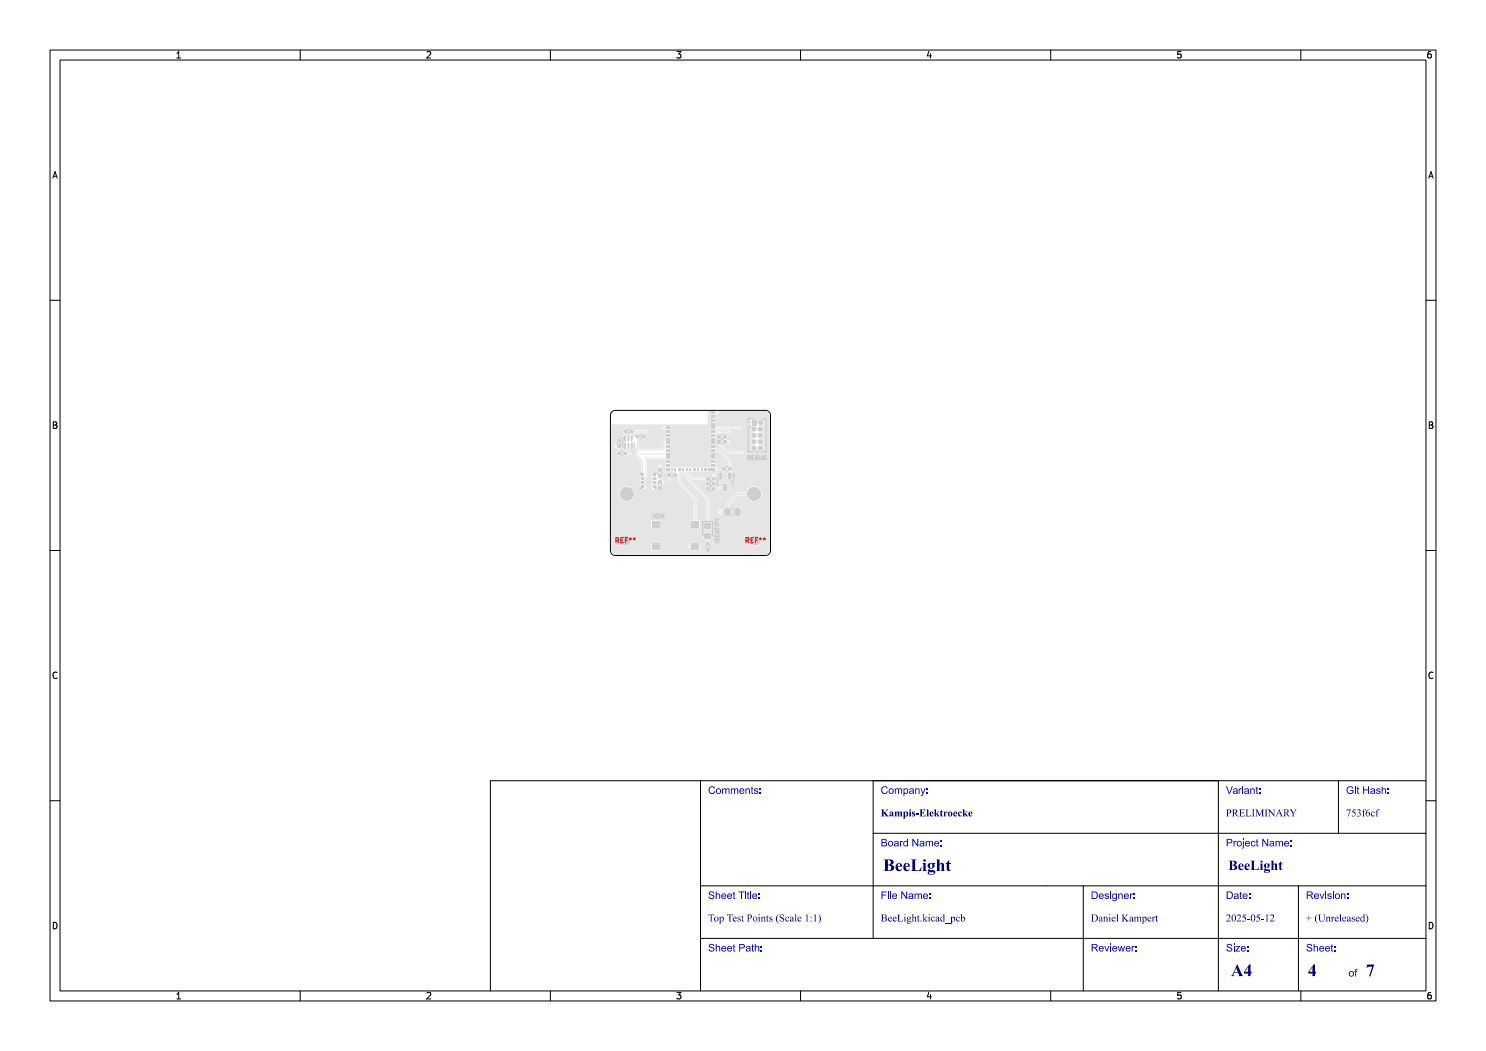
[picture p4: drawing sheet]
<svg xmlns="http://www.w3.org/2000/svg" width="297mm" height="210mm" viewBox="0 0 297 210" stroke-linecap="round" stroke-linejoin="round" font-family="sans-serif">
<defs><g id="words">
<g font-size="3.3" fill="#fff">
<text x="176.5" y="174.3">BeeLight</text>
<text x="246" y="195.3">A4</text>
<text x="261.4" y="195.3">4</text>
<text x="273" y="195.3">7</text>
</g>
<text font-size="2.7" fill="#fff" x="245.5" y="174">BeeLight</text>
<g font-size="2" fill="#fff">
<text x="141.5" y="158.8">Comments:</text>
<text x="176" y="158.8">Company:</text>
<text x="245" y="158.8">Variant:</text>
<text x="269" y="158.8">Git Hash:</text>
<text x="176" y="163.3">Kampis-Elektroecke</text>
<text x="245" y="163.3">PRELIMINARY</text>
<text x="269" y="163.3">753f6cf</text>
<text x="176" y="169.3">Board Name:</text>
<text x="245" y="169.3">Project Name:</text>
<text x="141.5" y="179.8">Sheet Title:</text>
<text x="176" y="179.8">File Name:</text>
<text x="218" y="179.8">Designer:</text>
<text x="245" y="179.8">Date:</text>
<text x="261" y="179.8">Revision:</text>
<text x="141.5" y="184.3">Top Test Points (Scale 1:1)</text>
<text x="176" y="184.3">BeeLight.kicad_pcb</text>
<text x="218" y="184.3">Daniel Kampert</text>
<text x="245" y="184.3">2025-05-12</text>
<text x="261" y="184.3">+ (Unreleased)</text>
<text x="141.5" y="190.3">Sheet Path:</text>
<text x="218" y="190.3">Reviewer:</text>
<text x="245" y="190.3">Size:</text>
<text x="261" y="190.3">Sheet:</text>
<text x="269.5" y="195.3">of</text>
</g>
<g font-size="1.7" fill="#fff">
<text x="35" y="11.6">1</text>
<text x="85" y="11.6">2</text>
<text x="135" y="11.6">3</text>
<text x="185" y="11.6">4</text>
<text x="235" y="11.6">5</text>
<text x="285" y="11.6">6</text>
<text x="10.5" y="35.6">A</text>
<text x="285.5" y="35.6">A</text>
<text x="10.5" y="85.6">B</text>
<text x="285.5" y="85.6">B</text>
<text x="10.5" y="135.6">C</text>
<text x="285.5" y="135.6">C</text>
<text x="10.5" y="185.6">D</text>
<text x="285.5" y="185.6">D</text>
<text x="35" y="199.7">1</text>
<text x="85" y="199.7">2</text>
<text x="135" y="199.7">3</text>
<text x="185" y="199.7">4</text>
<text x="235" y="199.7">5</text>
<text x="285" y="199.7">6</text>
</g>
<g font-size="1.3" fill="#fff">
<text x="123" y="108.5">REF**</text>
<text x="149" y="108.5">REF**</text>
</g>
</g></defs>
<path d="M122.3 82.3l.7-.3h30a1 1 0 0 1 1 1v27a1 1 0 0 1-1 1h-30a1 1 0 0 1-1-1v-27z" fill="none" stroke="#000" stroke-width=".2"/>
<g fill="#e5e5e5">
<path d="M138.2 108.6h1.5v1.3h-1.5z" fill-rule="evenodd"/>
<path d="M138.2 104.1h1.5v1.3h-1.5z" fill-rule="evenodd"/>
<path d="M130.3 108.6h1.5v1.3h-1.5z" fill-rule="evenodd"/>
<path d="M130.3 104.1h1.5v1.3h-1.5z" fill-rule="evenodd"/>
<path d="M142.2 82.3h.6v.4h-.6z" fill-rule="evenodd"/>
<path d="M142.2 83.1h.6v.3h-.6z" fill-rule="evenodd"/>
<path d="M142.2 83.8h.6v.4h-.6z" fill-rule="evenodd"/>
<path d="M142.2 84.5h.6v.5h-.6z" fill-rule="evenodd"/>
<path d="M142.2 85.3h.6v.4h-.6z" fill-rule="evenodd"/>
<path d="M142.2 86.1h.6v.3h-.6z" fill-rule="evenodd"/>
<path d="M142.2 86.8h.6v.4h-.6z" fill-rule="evenodd"/>
<path d="M142.2 87.5h.6v.5h-.6z" fill-rule="evenodd"/>
<path d="M142.2 88.3h.6v.4h-.6z" fill-rule="evenodd"/>
<path d="M142.2 89.1h.6v.3h-.6z" fill-rule="evenodd"/>
<path d="M142.2 89.8h.6v.4h-.6z" fill-rule="evenodd"/>
<path d="M142.2 90.5h.6v.5h-.6z" fill-rule="evenodd"/>
<path d="M142.2 91.3h.6v.4h-.6z" fill-rule="evenodd"/>
<path d="M142.2 92.1h.6v.3h-.6z" fill-rule="evenodd"/>
<path d="M142.2 92.8h.6v.4h-.6z" fill-rule="evenodd"/>
<path d="M142.2 93.5h.6v.5h-.6z" fill-rule="evenodd"/>
<path d="M141.5 93.5h.5v.6h-.5z" fill-rule="evenodd"/>
<path d="M140.8 93.5h.4v.6h-.4z" fill-rule="evenodd"/>
<path d="M140 93.5h.4v.6h-.4z" fill-rule="evenodd"/>
<path d="M139.3 93.5h.4v.6h-.4z" fill-rule="evenodd"/>
<path d="M138.5 93.5h.5v.6h-.5z" fill-rule="evenodd"/>
<path d="M137.8 93.5h.4v.6h-.4z" fill-rule="evenodd"/>
<path d="M137 93.5h.4v.6h-.4z" fill-rule="evenodd"/>
<path d="M136.3 93.5h.4v.6h-.4z" fill-rule="evenodd"/>
<path d="M135.5 93.5h.5v.6h-.5z" fill-rule="evenodd"/>
<path d="M134.8 93.5h.4v.6h-.4z" fill-rule="evenodd"/>
<path d="M134 93.5h.4v.6h-.4z" fill-rule="evenodd"/>
<path d="M133.2 93.5h.6v.5h-.6z" fill-rule="evenodd"/>
<path d="M133.2 92.8h.6v.4h-.6z" fill-rule="evenodd"/>
<path d="M133.2 92.1h.6v.3h-.6z" fill-rule="evenodd"/>
<path d="M133.2 91.3h.6v.4h-.6z" fill-rule="evenodd"/>
<path d="M133.2 90.5h.6v.5h-.6z" fill-rule="evenodd"/>
<path d="M133.2 89.8h.6v.4h-.6z" fill-rule="evenodd"/>
<path d="M133.2 89.1h.6v.3h-.6z" fill-rule="evenodd"/>
<path d="M133.2 88.3h.6v.4h-.6z" fill-rule="evenodd"/>
<path d="M133.2 87.5h.6v.5h-.6z" fill-rule="evenodd"/>
<path d="M133.2 86.8h.6v.4h-.6z" fill-rule="evenodd"/>
<path d="M133.2 86.1h.6v.3h-.6z" fill-rule="evenodd"/>
<path d="M133.2 85.3h.6v.4h-.6z" fill-rule="evenodd"/>
<path d="M144.4 93.4h.6v.5h-.6z" fill-rule="evenodd"/>
<path d="M145.6 93.4h.6v.5h-.6z" fill-rule="evenodd"/>
<path d="M145.6 94.5l.5 .1v1.2l-.5-.1z" fill-rule="evenodd"/>
<path d="M143.7 94.5l.5 .1v1.2l-.5-.1z" fill-rule="evenodd"/>
<path d="M144.6 96.8h.6l-.1 1.3-.5-.1z" fill-rule="evenodd"/>
<path d="M140.8 104.5h1.3v1h-1.3z" fill-rule="evenodd"/>
<path d="M140.8 106.6h1.3v1h-1.3z" fill-rule="evenodd"/>
<path d="M134.6 94.6h.6v.6h-.6z" fill-rule="evenodd"/>
<path d="M133.4 94.6h.7v.6h-.7z" fill-rule="evenodd"/>
<path d="M142.3 97.4h.6v.5h-.6z" fill-rule="evenodd"/>
<path d="M141.1 97.4h.6v.5h-.6z" fill-rule="evenodd"/>
<path d="M126.1 87l.3 .1-.1 1.1-.2-.1z" fill-rule="evenodd"/>
<path d="M125.5 87l.3 .1-.1 1.1-.3-.1z" fill-rule="evenodd"/>
<path d="M124.8 87l.3 .1-.1 1.1-.2-.1z" fill-rule="evenodd"/>
<path d="M124.8 88.6h.3v1.2l-.3-.1z" fill-rule="evenodd"/>
<path d="M125.5 88.6h.2v1.2l-.3-.1z" fill-rule="evenodd"/>
<path d="M126.1 88.6l.3 .1v1.1l-.3-.1z" fill-rule="evenodd"/>
<path d="M141.1 95.4h.7v.5h-.7z" fill-rule="evenodd"/>
<path d="M142.3 95.4h.6v.5h-.6z" fill-rule="evenodd"/>
<path d="M123.5 87.7h.5v.6h-.5z" fill-rule="evenodd"/>
<path d="M123.5 88.8h.5v.7h-.5z" fill-rule="evenodd"/>
<path d="M131.6 97.1h.6v.7h-.6z" fill-rule="evenodd"/>
<path d="M131.6 96h.6v.7h-.6z" fill-rule="evenodd"/>
<path d="M128.2 97h.5v.6h-.5z" fill-rule="evenodd"/>
<path d="M128.2 96.3h.5v.5h-.5z" fill-rule="evenodd"/>
<path d="M128.2 95.4h.5v.5h-.5z" fill-rule="evenodd"/>
<path d="M128.2 94.7h.5v.4h-.5z" fill-rule="evenodd"/>
<path d="M130.5 94.7h.5v.4h-.5z" fill-rule="evenodd"/>
<path d="M130.5 95.4h.5v.5h-.5z" fill-rule="evenodd"/>
<path d="M130.5 96.3h.5v.5h-.5z" fill-rule="evenodd"/>
<path d="M130.5 97h.5v.6h-.5z" fill-rule="evenodd"/>
<path d="M124.7 85.9h.7v.6h-.7z" fill-rule="evenodd"/>
<path d="M125.9 85.9h.7v.6h-.7z" fill-rule="evenodd"/>
<path d="M144.9 101.7h1v1.2h-1z" fill-rule="evenodd"/>
<path d="M146.9 101.7h1v1.2h-1z" fill-rule="evenodd"/>
<path d="M128.3 86.9h.6v.6h-.6z" fill-rule="evenodd"/>
<path d="M127.1 86.9h.6v.6h-.6z" fill-rule="evenodd"/>
<path d="M141.2 109.5h.5v.7h-.5z" fill-rule="evenodd"/>
<path d="M141.2 108.3h.5v.7h-.5z" fill-rule="evenodd"/>
<path d="M141.1 96.4h.6v.5h-.6z" fill-rule="evenodd"/>
<path d="M142.3 96.4h.6v.5h-.6z" fill-rule="evenodd"/>
<path d="M131.6 94.8h.6v.6h-.6z" fill-rule="evenodd"/>
<path d="M131.6 93.6h.6v.7h-.6z" fill-rule="evenodd"/>
<path d="M143.4 88h.7v.6h-.7z" fill-rule="evenodd"/>
<path d="M144.5 88h.7v.6h-.7z" fill-rule="evenodd"/>
<path d="M150.2 84h1v1h-1z" fill-rule="evenodd"/>
<path d="M144.6 87h.6v.6h-.6z" fill-rule="evenodd"/>
<path d="M143.4 87h.6v.6h-.6z" fill-rule="evenodd"/>
<path d="M123.4 90.3h.7v.6h-.7z" fill-rule="evenodd"/>
<path d="M124.6 90.3h.7v.6h-.7z" fill-rule="evenodd"/>
</g>
<g fill="#e5e5e5">
<circle cx="152" cy="84.5" r=".5"/>
<circle cx="150.7" cy="85.7" r=".5"/>
<circle cx="152" cy="85.7" r=".5"/>
<circle cx="150.7" cy="87" r=".5"/>
<circle cx="152" cy="87" r=".5"/>
<circle cx="150.7" cy="88.3" r=".5"/>
<circle cx="152" cy="88.3" r=".5"/>
<circle cx="150.7" cy="89.5" r=".5"/>
<circle cx="152" cy="89.5" r=".5"/>
<circle cx="150.7" cy="98.7" r="1.39"/>
<circle cx="125.3" cy="98.7" r="1.39"/>
<circle cx="143.9" cy="102.3" r=".4"/>
<circle cx="129" cy="97.3" r=".23"/>
<circle cx="132.8" cy="85.5" r=".22"/>
<circle cx="143.3" cy="82.5" r=".23"/>
<circle cx="132.5" cy="96.3" r=".23"/>
<circle cx="126.8" cy="89.2" r=".22"/>
<circle cx="137.8" cy="109.3" r=".23"/>
<circle cx="142.6" cy="95" r=".23"/>
<circle cx="123.1" cy="89.2" r=".22"/>
<circle cx="131.9" cy="93.2" r=".23"/>
<circle cx="145.6" cy="88.3" r=".23"/>
<circle cx="143.2" cy="93.8" r=".23"/>
<circle cx="133.8" cy="95.7" r=".22"/>
<circle cx="148.3" cy="90.4" r=".23"/>
<circle cx="125.9" cy="90.6" r=".23"/>
<circle cx="128" cy="90.7" r=".23"/>
<circle cx="129.1" cy="91.5" r=".22"/>
<circle cx="129.1" cy="86.2" r=".22"/>
<circle cx="147.8" cy="85.5" r=".22"/>
<circle cx="145.7" cy="86.3" r=".22"/>
</g>
<path d="M150.7 98.7h-3.3l-2 2v1.6h-1.5" fill="none" stroke="#e5e5e5" stroke-width=".4"/>
<g fill="none" stroke="#e5e5e5" stroke-width=".2">
<path d="M123.1 89.2h.7M124.9 90.6h1M124.9 87.6l-.4 .4h-.7M124.9 89.2v1.4M124.9 90.6h.1M126.3 89.2h.5M126.3 87.6l.4-.4h.7v3.9l1 1v2.8M127.9 90.7h5.6M128.4 97.3h.6M129.1 86.2h-2.9v.3l-.6 .6v.5M130.8 97.3l1.1 .2M131.9 93.2v.8l-1 .9h-.1"/>
<path d="M131.9 95.1l-.6 .6h-.5M132.5 96.3h-1.3l-.4 .2M132.8 85.5h.7M133.5 91.5h-4.4v3.8l-.4 .4h-.3M133.5 87.7h-.3l-.3 .3v1.5l-.4 .4h-4.8l-.3-.3M134.2 93.8v.6l-.4 .5v.8M135 93.8l-.1 1.1M135.8 93.8v2.7l3.2 3.3v5M136.5 93.8v.9l5 5v5.3M137.2 93.8v.6l1.3 1.3h3l-.1 .5M141.4 96.2h.1M141.4 96.2v1.5"/>
<path d="M141.4 96.7h.1M142.5 85.5h5.3M142.5 93.7h.7M142.5 82.5h.8M142.5 87h.4l.3 .3h.5v.4M142.5 86.2h3.2M142.5 90h1.2l2.2 2.2v2.9M142.6 95v1.7M143.7 87.7v1l1.7 1.7h2.9M143.7 87.7h.1M144.9 88.3h.7M144.9 97.4h-.9l-.3 .3h-1.1"/>
<path d="M137.8 109.2h1.2M141.5 106.6v2.1"/>
</g>
<path d="M122.1 84.8h19.4v-2.6l.6-.1 .1 11.3h-3.7l-.1 .1-.6-.1-.2 .1-.6-.1-.1 .1-.6-.1-.2 .1-.7-.2-1.6 .1 .1-5.1-.1-.2 .1-.6-.1-.1 .1-.6-.1-.2 .1-.6-.1-.1 .1-.6-.1-.1h-.7a.37 .37 0 0 0-.6 .1 .37 .37 0 0 0 .3 .6h.4l-.1 .1 .1 1.4-.5 .6v1.4l-.3 .3h-4.6l-.2-.2v-1.8l.3-.3h.2l.3 .2h.5l.2-.2v-.1h-.4v.3h-.2v-.3l-.6 .1v-.4h.2v.1h1l-.1-.2-.3-.1v.3h-.2v-.3h-.3l-.1 .2h-.2l-.3-.2h-.5l-.2 .2h-.3l-.4-.2 .6-.4h2a.36 .36 0 0 0 .6 0 .36 .36 0 0 0-.1-.5 .36 .36 0 0 0-.5 .1h-2l-.3-.3h-.5l-.2 .3v.6l-.3 .3-.2 .2-.1-.2h-.5l-.1 .8-.4 .1-.1-.2-.3-.1-.1 .3v-.3l-.3 .1-.1 .4h.5l-.5 .1 .1 .4h.3v-.3l.1 .3h.3l.1-.3h.4l.2 .3-.1 .2v1.4l-.2 .3v.5l.7 .1 .4-.2a.36 .36 0 0 0 .6 0 .36 .36 0 0 0-.1-.5 .36 .36 0 0 0-.5 .1l-.4-.3v-.4l.5 .2 .2-.2 .3 .2a.36 .36 0 0 0 .4-.4l.6-.1v1.7l1 1.1-.2 4.2h.8l-.1-.3 .6-.8 .1-3.6h3.7l.1 .2-.1 2.1 .8 .1 .1 .2-.1 .1-.4 .1-.2 .2v.4l.2 .3a.38 .38 0 0 0 0 .6 .38 .38 0 0 0 .6-.1 .38 .38 0 0 0-.1-.5l.3-.3 .3 .2h.6l.2-.2v-.1h-.4v.3h-.2v-.3l-.5 .1v-.4l.1 .1h1l.1-.1 .1 2 3.1 3.2v4l-.6 .2v1.4h1.6l.2-.1-.1-1.3-.6-.2v-4.2l-3.2-3.2v-2.2l.1-.2 .2 .2v.5l4.9 4.9v4.6l-.4 .1-.2 .2 .1 1 .3 .1h1.1l.2-.2v-.8a.45 .45 0 0 0-.6-.4v-2.1h1.7v.2a.55 .55 0 0 0 .4 .4 .55 .55 0 0 0 .5-.2h.4v.4l.3 .1h.9l.2-.3h.6l.2 .3h1.1l.1-.7h-.6v.7h-.2v-.7h-.6v.4h-.6v-1h.6v.4h1.4v-.5l-.2-.2h-.4v.7h-.2v-.7h-.5l-.1 .3h-.6l-.4-.3v-.6l1.8-1.9h1.7a1.52 1.52 0 0 0 2.4 .8 1.52 1.52 0 0 0-.2-2.5 1.52 1.52 0 0 0-2.2 1.1h-2l-2.1 2.1v.9l-.4 .2v.4l-.5-.1a.53 .53 0 0 0-.8 .3h-1.7l-.1-2.7-4.9-4.9v-.3l.2-.2 .2 .5 1.3 1.3h2.6l.2 .2-.3 .4v.4l.3 .3-.3 .2 .1 .7h.7l.2-.2v-.5l-.3-.2 .3-.3v-.4l-.2-.3 .3-.3v-.4h.1v.4l.3 .3-.3 .3v.4l.3 .2-.3 .3 .1 .7h.7l.2-.2h.6l.4-.3h.3l.2 .6 .6-.1 .1-1.2-.1-.3h-.6l-.1 .6h-.6l-.3 .2h-.5l-.3-.2 .3-.3v-.5l-.3-.2 .2-.2 .1-.3h.4l.3 .2h.4l.2-.2v-.5h-.4v.7h-.1v-.7h-.4v.5h-.4l-.2-.5a.39 .39 0 0 0-.1-.5 .39 .39 0 0 0-.5 0 .39 .39 0 0 0 0 .5l-.2 .3-.4-.3h-.5l-.3 .2h-2.3l-.9-.8h5.8v.5h.9v-.6l-.4-.2v.8h-.1v-.8l-.4 .3h-5.8l-.2-.2a.16 .16 0 0 1 .1-.3 .16 .16 0 0 1 .2 .1l.6-.1 .1 .1 .6-.1 .2 .1 .6-.1 2.1 .1 .1-.1h1.1l.3-.2h.7l.2 .2h.7l.1-.4h-.4v.4h-.2v-.4l-1.1 .2-.1-.4 1.8 .1-.2-.4h-.2v.4h-.2v-.4l-.3 .1-.1 .2-1.4-.1 .1-.2-.1-.6 .1-2.1-.1-.1 .8-.2 2.1 2.1v.9l-.3 .3v.4l.3 .2-.3 .5v1.1l.2 .2 .6-.1 .1-1.2-.2-.4 .3-.3v-.4l-.3-.3v-1l-2.3-2.4h-.8l-.2-.2 .1-.1-.1-1.4 .2-.7 .5 .4-.3 .3 .1 .5 2 2h2.7a.36 .36 0 0 0 .6 .1 .36 .36 0 0 0 0-.6 .36 .36 0 0 0-.6 .1h-2.5l-1.4-1.5 .1-.6h.2l.1 .6h.6l.2-.1a.38 .38 0 0 0 .6-.1 .38 .38 0 0 0-.3-.6l-.2 .1-.3-.2 .3-.4h-1l.3 .4-.3 .3-.4-.3 .2-.3v-.4h.2v.1h1l-.1-.3h-.3v.3h-.2v-.3h-.3l-.1 .2h-.2l-.2-.2h-.6a.4 .4 0 0 1-.6-.3l2.6-.1a.36 .36 0 0 0 .6 0 .36 .36 0 0 0-.1-.5 .36 .36 0 0 0-.5 0h-2.4l-.2-.1 .2-.2h4.5a.36 .36 0 0 0 .6 0 .36 .36 0 0 0-.1-.5 .36 .36 0 0 0-.5 .1h-4.5l-.2-.2 .1-.1h7.2l.3 .1a.76 .76 0 0 0 .1 1.3 .69 .69 0 0 0-.4 .6 .69 .69 0 0 0 .4 .7 .69 .69 0 0 0-.4 .6 .69 .69 0 0 0 .4 .6 .66 .66 0 0 0-.2 1.1 .66 .66 0 0 0 1.1-.3 .66 .66 0 0 0 1 .3 .66 .66 0 0 0-.2-1.1 .69 .69 0 0 0 .4-.7 .69 .69 0 0 0-.4-.6 .69 .69 0 0 0 .4-.6 .69 .69 0 0 0-.4-.7 .69 .69 0 0 0 .4-.6 .69 .69 0 0 0-.4-.6 .66 .66 0 0 0 .2-1.1 .66 .66 0 0 0-1 .1l-.2-.3h-.4v.3h-.2v-.3h-.4l-.1 .6h.3v.1h-.3v.5h-7.2l-.1-2.1 .1-.2a.42 .42 0 0 0 .6 0 .42 .42 0 0 0 0-.6h9.5a.88 .88 0 0 1 .9 .9v27l-.3 .6-.6 .3-30.3-.1-.4-.3-.2-.4h18.9l.2 .2h.5l.2-.2v-.2h-.4v.4h-.1v-.4h-.4v.2h-18.9v-2.2h1.7a1.18 1.18 0 0 0 .9 1.2 1.18 1.18 0 0 0 1.3-.5h4.1v1.3l.2 .1h1.5l.1-.8h5.5a.41 .41 0 0 0 .7 .4l.1 .4h1.6l.1-.4 2 .2v-.3l-.2-.1h-.2v.4h-.1v-.4h-.3l-.1 .2h-1.1l-.1-1.1h-1.6l-.2 .5a.35 .35 0 0 0-.6 .2h-5.5l-.1-.7-5.8 .1 .1-.1a1.18 1.18 0 0 0-.8-1.6 1.18 1.18 0 0 0-1.5 1h-1.7v-1.2h18.5l.1 .9 .5 .3v.3l-.2 .2v.5l.2 .2h.5l.2-.2v-.5l-.2-.5h8.1v.2a1.18 1.18 0 0 0 1.8 .9 1.18 1.18 0 0 0 0-2 1.18 1.18 0 0 0-1.8 .9h-8.1l.6-.4v-.8l-.4-.3h-1l-.3 .3h-18.5v-2.6h8l.1 1.4 1.7-.1v-1.3l-.1-.1-9.7 .1v-5.5h1.7a1.52 1.52 0 0 0 2.1 1.5 1.52 1.52 0 0 0 .4-2.6 1.52 1.52 0 0 0-2.5 .8v.3h-1.7v-1.8h5.9l.1 .8 .6 .1a.45 .45 0 0 0 .5-.1 .45 .45 0 0 0 .1-.5l-.6-.2h1.6v.9l1.1-.1 .3 .3h.4l.2-.5h-.3v.5h-.2v-.6h.5v-.3l-.3-.1v.4h-.2v-.4l-.5 .1-.1-.4 .2-.1 .3 .2 .6-.1a.4 .4 0 0 0 .5-.2 .4 .4 0 0 0-.1-.5l-1.1-.2 .7-.4v-.3h-.3v.5h-.2v-.6h.5v-.2l-.3-.2v.4h-.2v-.4l-.1-.1 .6-.2v-.6l-.1-.2a.39 .39 0 0 0-.1-.6 .39 .39 0 0 0-.5 .1 .39 .39 0 0 0 0 .5l-.2 .6-.4 .4-.6 .1v2.3h-1.7l.1-.3h-.8v.2h-5.9v-6h1.2l.2 .2h.5l.2-.2v-.1h-.4v.3h-.1v-.3h-.4v.1h-1.2v-.4l2.1 .1v-.2l-.2-.1h-.2v.3h-.1v-.3h-.3l-.1 .2h-1.2v-1.3h.7l.1 .3 .6 .2h.5l.2-.2v-.5l-.2-.2-1 .1-.2 .3h-.7v-2.7h2.5l.2 .2h.5l.2-.2v-.1h-.4v.3h-.1v-.3h-.4v.1h-2.5v-.4h2.5v.1h.9v-.2l-.2-.2h-.2v.4h-.1v-.4l-.3 .1-.1 .2h-2.5z" fill-rule="evenodd" fill="#e5e5e5"/>
<g fill="#fff">
<circle cx="143.9" cy="102.3" r=".2"/>
<circle cx="129" cy="97.3" r=".12"/>
<circle cx="132.8" cy="85.5" r=".12"/>
<circle cx="143.3" cy="82.5" r=".12"/>
<circle cx="132.5" cy="96.3" r=".12"/>
<circle cx="126.8" cy="89.2" r=".12"/>
<circle cx="137.8" cy="109.2" r=".12"/>
<circle cx="142.6" cy="95" r=".12"/>
<circle cx="123.1" cy="89.2" r=".13"/>
<circle cx="131.9" cy="93.2" r=".12"/>
<circle cx="145.6" cy="88.3" r=".12"/>
<circle cx="143.2" cy="93.7" r=".13"/>
<circle cx="133.8" cy="95.7" r=".13"/>
<circle cx="148.3" cy="90.4" r=".12"/>
<circle cx="125.9" cy="90.6" r=".12"/>
<circle cx="127.9" cy="90.7" r=".12"/>
<circle cx="129.1" cy="91.5" r=".12"/>
<circle cx="129.1" cy="86.2" r=".12"/>
<circle cx="147.8" cy="85.5" r=".12"/>
<circle cx="145.7" cy="86.3" r=".13"/>
<circle cx="151" cy="108" r="1.05"/>
<circle cx="125" cy="108" r="1.05"/>
<circle cx="150.7" cy="84.5" r=".33"/>
<circle cx="152" cy="84.5" r=".33"/>
<circle cx="150.7" cy="85.7" r=".32"/>
<circle cx="152" cy="85.7" r=".32"/>
<circle cx="150.7" cy="87" r=".33"/>
<circle cx="152" cy="87" r=".33"/>
<circle cx="150.7" cy="88.3" r=".33"/>
<circle cx="152" cy="88.3" r=".33"/>
<circle cx="150.7" cy="89.5" r=".32"/>
<circle cx="152" cy="89.5" r=".32"/>
<circle cx="150.7" cy="98.7" r=".93"/>
<circle cx="125.3" cy="98.7" r=".93"/>
</g>
<g fill="#cecece">
<path d="M138.2 108.6h1.5v1.3h-1.5z" fill-rule="evenodd"/>
<path d="M138.2 104.1h1.5v1.3h-1.5z" fill-rule="evenodd"/>
<path d="M130.3 108.6h1.5v1.3h-1.5z" fill-rule="evenodd"/>
<path d="M130.3 104.1h1.5v1.3h-1.5z" fill-rule="evenodd"/>
<path d="M142.2 82.3h.6v.4h-.6z" fill-rule="evenodd"/>
<path d="M142.2 83.1h.6v.3h-.6z" fill-rule="evenodd"/>
<path d="M142.2 83.8h.6v.4h-.6z" fill-rule="evenodd"/>
<path d="M142.2 84.5h.6v.5h-.6z" fill-rule="evenodd"/>
<path d="M142.2 85.3h.6v.4h-.6z" fill-rule="evenodd"/>
<path d="M142.2 86.1h.6v.3h-.6z" fill-rule="evenodd"/>
<path d="M142.2 86.8h.6v.4h-.6z" fill-rule="evenodd"/>
<path d="M142.2 87.5h.6v.5h-.6z" fill-rule="evenodd"/>
<path d="M142.2 88.3h.6v.4h-.6z" fill-rule="evenodd"/>
<path d="M142.2 89.1h.6v.3h-.6z" fill-rule="evenodd"/>
<path d="M142.2 89.8h.6v.4h-.6z" fill-rule="evenodd"/>
<path d="M142.2 90.5h.6v.5h-.6z" fill-rule="evenodd"/>
<path d="M142.2 91.3h.6v.4h-.6z" fill-rule="evenodd"/>
<path d="M142.2 92.1h.6v.3h-.6z" fill-rule="evenodd"/>
<path d="M142.2 92.8h.6v.4h-.6z" fill-rule="evenodd"/>
<path d="M142.2 93.5h.6v.5h-.6z" fill-rule="evenodd"/>
<path d="M141.5 93.5h.5v.6h-.5z" fill-rule="evenodd"/>
<path d="M140.8 93.5h.4v.6h-.4z" fill-rule="evenodd"/>
<path d="M140 93.5h.4v.6h-.4z" fill-rule="evenodd"/>
<path d="M139.3 93.5h.4v.6h-.4z" fill-rule="evenodd"/>
<path d="M138.5 93.5h.5v.6h-.5z" fill-rule="evenodd"/>
<path d="M137.8 93.5h.4v.6h-.4z" fill-rule="evenodd"/>
<path d="M137 93.5h.4v.6h-.4z" fill-rule="evenodd"/>
<path d="M136.3 93.5h.4v.6h-.4z" fill-rule="evenodd"/>
<path d="M135.5 93.5h.5v.6h-.5z" fill-rule="evenodd"/>
<path d="M134.8 93.5h.4v.6h-.4z" fill-rule="evenodd"/>
<path d="M134 93.5h.4v.6h-.4z" fill-rule="evenodd"/>
<path d="M133.2 93.5h.6v.5h-.6z" fill-rule="evenodd"/>
<path d="M133.2 92.8h.6v.4h-.6z" fill-rule="evenodd"/>
<path d="M133.2 92.1h.6v.3h-.6z" fill-rule="evenodd"/>
<path d="M133.2 91.3h.6v.4h-.6z" fill-rule="evenodd"/>
<path d="M133.2 90.5h.6v.5h-.6z" fill-rule="evenodd"/>
<path d="M133.2 89.8h.6v.4h-.6z" fill-rule="evenodd"/>
<path d="M133.2 89.1h.6v.3h-.6z" fill-rule="evenodd"/>
<path d="M133.2 88.3h.6v.4h-.6z" fill-rule="evenodd"/>
<path d="M133.2 87.5h.6v.5h-.6z" fill-rule="evenodd"/>
<path d="M133.2 86.8h.6v.4h-.6z" fill-rule="evenodd"/>
<path d="M133.2 86.1h.6v.3h-.6z" fill-rule="evenodd"/>
<path d="M133.2 85.3h.6v.4h-.6z" fill-rule="evenodd"/>
<path d="M144.4 93.4h.6v.5h-.6z" fill-rule="evenodd"/>
<path d="M145.6 93.4h.6v.5h-.6z" fill-rule="evenodd"/>
<path d="M145.6 94.5l.5 .1v1.2l-.5-.1z" fill-rule="evenodd"/>
<path d="M143.7 94.5l.5 .1v1.2l-.5-.1z" fill-rule="evenodd"/>
<path d="M144.6 96.8h.6l-.1 1.3-.5-.1z" fill-rule="evenodd"/>
<path d="M140.8 104.5h1.3v1h-1.3z" fill-rule="evenodd"/>
<path d="M140.8 106.6h1.3v1h-1.3z" fill-rule="evenodd"/>
<path d="M134.6 94.6h.6v.6h-.6z" fill-rule="evenodd"/>
<path d="M133.4 94.6h.7v.6h-.7z" fill-rule="evenodd"/>
<path d="M142.3 97.4h.6v.5h-.6z" fill-rule="evenodd"/>
<path d="M141.1 97.4h.6v.5h-.6z" fill-rule="evenodd"/>
<path d="M126.1 87l.3 .1-.1 1.1-.2-.1z" fill-rule="evenodd"/>
<path d="M125.5 87l.3 .1-.1 1.1-.3-.1z" fill-rule="evenodd"/>
<path d="M124.8 87l.3 .1-.1 1.1-.2-.1z" fill-rule="evenodd"/>
<path d="M124.8 88.6h.3v1.2l-.3-.1z" fill-rule="evenodd"/>
<path d="M125.5 88.6h.2v1.2l-.3-.1z" fill-rule="evenodd"/>
<path d="M126.1 88.6l.3 .1v1.1l-.3-.1z" fill-rule="evenodd"/>
<path d="M141.1 95.4h.7v.5h-.7z" fill-rule="evenodd"/>
<path d="M142.3 95.4h.6v.5h-.6z" fill-rule="evenodd"/>
<path d="M123.5 87.7h.5v.6h-.5z" fill-rule="evenodd"/>
<path d="M123.5 88.8h.5v.7h-.5z" fill-rule="evenodd"/>
<path d="M131.6 97.1h.6v.7h-.6z" fill-rule="evenodd"/>
<path d="M131.6 96h.6v.7h-.6z" fill-rule="evenodd"/>
<path d="M128.2 97h.5v.6h-.5z" fill-rule="evenodd"/>
<path d="M128.2 96.3h.5v.5h-.5z" fill-rule="evenodd"/>
<path d="M128.2 95.4h.5v.5h-.5z" fill-rule="evenodd"/>
<path d="M128.2 94.7h.5v.4h-.5z" fill-rule="evenodd"/>
<path d="M130.5 94.7h.5v.4h-.5z" fill-rule="evenodd"/>
<path d="M130.5 95.4h.5v.5h-.5z" fill-rule="evenodd"/>
<path d="M130.5 96.3h.5v.5h-.5z" fill-rule="evenodd"/>
<path d="M130.5 97h.5v.6h-.5z" fill-rule="evenodd"/>
<path d="M124.7 85.9h.7v.6h-.7z" fill-rule="evenodd"/>
<path d="M125.9 85.9h.7v.6h-.7z" fill-rule="evenodd"/>
<path d="M144.9 101.7h1v1.2h-1z" fill-rule="evenodd"/>
<path d="M146.9 101.7h1v1.2h-1z" fill-rule="evenodd"/>
<path d="M128.3 86.9h.6v.6h-.6z" fill-rule="evenodd"/>
<path d="M127.1 86.9h.6v.6h-.6z" fill-rule="evenodd"/>
<path d="M141.2 109.5h.5v.7h-.5z" fill-rule="evenodd"/>
<path d="M141.2 108.3h.5v.7h-.5z" fill-rule="evenodd"/>
<path d="M141.1 96.4h.6v.5h-.6z" fill-rule="evenodd"/>
<path d="M142.3 96.4h.6v.5h-.6z" fill-rule="evenodd"/>
<path d="M131.6 94.8h.6v.6h-.6z" fill-rule="evenodd"/>
<path d="M131.6 93.6h.6v.7h-.6z" fill-rule="evenodd"/>
<path d="M143.4 88h.7v.6h-.7z" fill-rule="evenodd"/>
<path d="M144.5 88h.7v.6h-.7z" fill-rule="evenodd"/>
<path d="M150.2 84h1v1h-1z" fill-rule="evenodd"/>
<path d="M144.6 87h.6v.6h-.6z" fill-rule="evenodd"/>
<path d="M143.4 87h.6v.6h-.6z" fill-rule="evenodd"/>
<path d="M123.4 90.3h.7v.6h-.7z" fill-rule="evenodd"/>
<path d="M124.6 90.3h.7v.6h-.7z" fill-rule="evenodd"/>
<path d="M138.2 108.6h1.5v1.3h-1.5z" fill-rule="evenodd"/>
<path d="M138.2 104.1h1.5v1.3h-1.5z" fill-rule="evenodd"/>
<path d="M130.3 108.6h1.5v1.3h-1.5z" fill-rule="evenodd"/>
<path d="M130.3 104.1h1.5v1.3h-1.5z" fill-rule="evenodd"/>
<path d="M142.2 82.3h.6v.4h-.6z" fill-rule="evenodd"/>
<path d="M142.2 83.1h.6v.3h-.6z" fill-rule="evenodd"/>
<path d="M142.2 83.8h.6v.4h-.6z" fill-rule="evenodd"/>
<path d="M142.2 84.5h.6v.5h-.6z" fill-rule="evenodd"/>
<path d="M142.2 85.3h.6v.4h-.6z" fill-rule="evenodd"/>
<path d="M142.2 86.1h.6v.3h-.6z" fill-rule="evenodd"/>
<path d="M142.2 86.8h.6v.4h-.6z" fill-rule="evenodd"/>
<path d="M142.2 87.5h.6v.5h-.6z" fill-rule="evenodd"/>
<path d="M142.2 88.3h.6v.4h-.6z" fill-rule="evenodd"/>
<path d="M142.2 89.1h.6v.3h-.6z" fill-rule="evenodd"/>
<path d="M142.2 89.8h.6v.4h-.6z" fill-rule="evenodd"/>
<path d="M142.2 90.5h.6v.5h-.6z" fill-rule="evenodd"/>
<path d="M142.2 91.3h.6v.4h-.6z" fill-rule="evenodd"/>
<path d="M142.2 92.1h.6v.3h-.6z" fill-rule="evenodd"/>
<path d="M142.2 92.8h.6v.4h-.6z" fill-rule="evenodd"/>
<path d="M142.2 93.5h.6v.5h-.6z" fill-rule="evenodd"/>
<path d="M141.5 93.5h.5v.6h-.5z" fill-rule="evenodd"/>
<path d="M140.8 93.5h.4v.6h-.4z" fill-rule="evenodd"/>
<path d="M140 93.5h.4v.6h-.4z" fill-rule="evenodd"/>
<path d="M139.3 93.5h.4v.6h-.4z" fill-rule="evenodd"/>
<path d="M138.5 93.5h.5v.6h-.5z" fill-rule="evenodd"/>
<path d="M137.8 93.5h.4v.6h-.4z" fill-rule="evenodd"/>
<path d="M137 93.5h.4v.6h-.4z" fill-rule="evenodd"/>
<path d="M136.3 93.5h.4v.6h-.4z" fill-rule="evenodd"/>
<path d="M135.5 93.5h.5v.6h-.5z" fill-rule="evenodd"/>
<path d="M134.8 93.5h.4v.6h-.4z" fill-rule="evenodd"/>
<path d="M134 93.5h.4v.6h-.4z" fill-rule="evenodd"/>
<path d="M133.2 93.5h.6v.5h-.6z" fill-rule="evenodd"/>
<path d="M133.2 92.8h.6v.4h-.6z" fill-rule="evenodd"/>
<path d="M133.2 92.1h.6v.3h-.6z" fill-rule="evenodd"/>
<path d="M133.2 91.3h.6v.4h-.6z" fill-rule="evenodd"/>
<path d="M133.2 90.5h.6v.5h-.6z" fill-rule="evenodd"/>
<path d="M133.2 89.8h.6v.4h-.6z" fill-rule="evenodd"/>
<path d="M133.2 89.1h.6v.3h-.6z" fill-rule="evenodd"/>
<path d="M133.2 88.3h.6v.4h-.6z" fill-rule="evenodd"/>
<path d="M133.2 87.5h.6v.5h-.6z" fill-rule="evenodd"/>
<path d="M133.2 86.8h.6v.4h-.6z" fill-rule="evenodd"/>
<path d="M133.2 86.1h.6v.3h-.6z" fill-rule="evenodd"/>
<path d="M133.2 85.3h.6v.4h-.6z" fill-rule="evenodd"/>
<path d="M145.6 94.5l.5 .1v1.2l-.5-.1z" fill-rule="evenodd"/>
<path d="M143.7 94.5l.5 .1v1.2l-.5-.1z" fill-rule="evenodd"/>
<path d="M144.6 96.8h.6l-.1 1.3-.5-.1z" fill-rule="evenodd"/>
<path d="M140.8 104.5h1.3v1h-1.3z" fill-rule="evenodd"/>
<path d="M140.8 106.6h1.3v1h-1.3z" fill-rule="evenodd"/>
<path d="M134.6 94.6h.6v.6h-.6z" fill-rule="evenodd"/>
<path d="M133.4 94.6h.7v.6h-.7z" fill-rule="evenodd"/>
<path d="M142.3 97.4h.6v.5h-.6z" fill-rule="evenodd"/>
<path d="M141.1 97.4h.6v.5h-.6z" fill-rule="evenodd"/>
<path d="M126.1 87l.3 .1-.1 1.1-.2-.1z" fill-rule="evenodd"/>
<path d="M125.5 87l.3 .1-.1 1.1-.3-.1z" fill-rule="evenodd"/>
<path d="M124.8 87l.3 .1-.1 1.1-.2-.1z" fill-rule="evenodd"/>
<path d="M124.8 88.6h.3v1.2l-.3-.1z" fill-rule="evenodd"/>
<path d="M125.5 88.6h.2v1.2l-.3-.1z" fill-rule="evenodd"/>
<path d="M126.1 88.6l.3 .1v1.1l-.3-.1z" fill-rule="evenodd"/>
<path d="M141.1 95.4h.7v.5h-.7z" fill-rule="evenodd"/>
<path d="M142.3 95.4h.6v.5h-.6z" fill-rule="evenodd"/>
<path d="M123.5 87.7h.5v.6h-.5z" fill-rule="evenodd"/>
<path d="M123.5 88.8h.5v.7h-.5z" fill-rule="evenodd"/>
<path d="M131.6 97.1h.6v.7h-.6z" fill-rule="evenodd"/>
<path d="M131.6 96h.6v.7h-.6z" fill-rule="evenodd"/>
<path d="M128.2 97h.5v.6h-.5z" fill-rule="evenodd"/>
<path d="M128.2 96.3h.5v.5h-.5z" fill-rule="evenodd"/>
<path d="M128.2 95.4h.5v.5h-.5z" fill-rule="evenodd"/>
<path d="M128.2 94.7h.5v.4h-.5z" fill-rule="evenodd"/>
<path d="M130.5 94.7h.5v.4h-.5z" fill-rule="evenodd"/>
<path d="M130.5 95.4h.5v.5h-.5z" fill-rule="evenodd"/>
<path d="M130.5 96.3h.5v.5h-.5z" fill-rule="evenodd"/>
<path d="M130.5 97h.5v.6h-.5z" fill-rule="evenodd"/>
<path d="M124.7 85.9h.7v.6h-.7z" fill-rule="evenodd"/>
<path d="M125.9 85.9h.7v.6h-.7z" fill-rule="evenodd"/>
<path d="M144.9 101.7h1v1.2h-1z" fill-rule="evenodd"/>
<path d="M146.9 101.7h1v1.2h-1z" fill-rule="evenodd"/>
<path d="M128.3 86.9h.6v.6h-.6z" fill-rule="evenodd"/>
<path d="M127.1 86.9h.6v.6h-.6z" fill-rule="evenodd"/>
<path d="M141.2 109.5h.5v.7h-.5z" fill-rule="evenodd"/>
<path d="M141.2 108.3h.5v.7h-.5z" fill-rule="evenodd"/>
<path d="M141.1 96.4h.6v.5h-.6z" fill-rule="evenodd"/>
<path d="M142.3 96.4h.6v.5h-.6z" fill-rule="evenodd"/>
<path d="M131.6 94.8h.6v.6h-.6z" fill-rule="evenodd"/>
<path d="M131.6 93.6h.6v.7h-.6z" fill-rule="evenodd"/>
<path d="M143.4 88h.7v.6h-.7z" fill-rule="evenodd"/>
<path d="M144.5 88h.7v.6h-.7z" fill-rule="evenodd"/>
<path d="M144.6 87h.6v.6h-.6z" fill-rule="evenodd"/>
<path d="M143.4 87h.6v.6h-.6z" fill-rule="evenodd"/>
</g>
<g fill="#cecece">
<circle cx="151" cy="108" r="1.05"/>
<circle cx="125" cy="108" r="1.05"/>
<circle cx="152" cy="84.5" r=".5"/>
<circle cx="150.7" cy="85.7" r=".5"/>
<circle cx="152" cy="85.7" r=".5"/>
<circle cx="150.7" cy="87" r=".5"/>
<circle cx="152" cy="87" r=".5"/>
<circle cx="150.7" cy="88.3" r=".5"/>
<circle cx="152" cy="88.3" r=".5"/>
<circle cx="150.7" cy="89.5" r=".5"/>
<circle cx="152" cy="89.5" r=".5"/>
<circle cx="150.7" cy="98.7" r="1.39"/>
<circle cx="125.3" cy="98.7" r="1.39"/>
</g>
<g fill="none" stroke="#c7c7c7" stroke-width=".2">
<path d="M123.4 88.5v.2M124.1 88.5v.2M124.2 90.2h.3M124.2 91h.3M124.5 87.4v2M125.5 85.8h.3M125.5 86.6h.3M126.7 88.4v1M127.8 86.8h.4M127.8 87.6h.4M128.1 97.4v.3h.3M128.4 94.6h-.3v.3"/>
<path d="M130.9 94.6h.3v.3M131.2 97.4v.3h-.3M131.5 94.4v.2M131.5 96.8v.2M132.3 94.4v.2M132.3 96.8v.2M134.2 94.5h.2M134.2 95.3h.2M141.8 97.3h.4M141.8 98h.4M141.8 96.3h.4M141.8 97h.4"/>
<path d="M141.9 95.3h.2M141.9 96h.2M143.3 95.5v1.6M144.1 86.9h.4M144.1 87.7h.4M144.2 87.9h.2M144.2 88.7h.2M145.1 93.3h.4M145.1 94h.4M146.5 95.5v1.6M149.5 91.1a.4 .4 0 0 1 .5 .4 .4 .4 0 0 1-.5 .4zM150 85.3h-.5v5h.9"/>
<path d="M150.3 91.4h.3M150.7 91.1h-.4v.8h.4M150.7 83.6h-1.2v.9M151 90.3h.7M151 91.4h.3M151.4 91.4h-.1M151.4 91.4v-.3h-.4v.8l.5-.1v-.2l-.2-.2M151.4 91.4h.1M151.8 91.1v.6l.2 .2 .3-.2v-.6M152.3 83.7h.8v6.6h-.8M153.1 91.1a.36 .36 0 0 0-.5 .4 .36 .36 0 0 0 .5 .3v-.3h-.1M130.6 102.7v.7l-.3 .1"/>
<path d="M131 102.8l.2-.1 .3 .1-.1 .7-.4-.1zM131.9 102.7v.8M132.7 102.7v.8l-.5-.8v.8M140.5 107.1v-2.9h1.9v2.9M141.1 109.1v.3M141.8 109.1v.3M142.9 108.4h.8M142.9 104.3v.4h.8M142.9 105.3v.5M142.9 106.9v.4h.8v-.4M142.9 106.1h.8l-.8 .4h.8M142.9 105.6h.8"/>
<path d="M142.9 105.1h.8M142.9 103.6l.4 .3M143 107.7a.42 .42 0 0 1 .5-.1 .42 .42 0 0 1 .2 .5h-.8zM143.3 104.4v.3M143.3 107v.3M143.3 103.9h.4M143.3 103.9l-.4 .2M146.2 101.6h.4M146.2 103h.4"/>
</g>
<path d="M146.4 95l.3-.3v.5z" fill="#c7c7c7" stroke="#c7c7c7" stroke-width=".2"/>
<g fill="none" stroke="#e10000" stroke-width=".2">
<path d="M123.1 108l.5-.1v-.3l-.5-.1v1M123.3 108l.4 .5M124.1 107.9h.3M124.6 107.5h-.5v1h.5M125 107.9h.3M125.5 107.5h-.5v1M125.8 107.6l.2 .1M126 107.5v.2M126 107.7l-.1 .2M126 107.7l.1 .2M126.2 107.6l-.2 .1M126.5 107.6l.3 .1"/>
<path d="M126.8 107.5v.2M126.8 107.7l-.2 .2M126.8 107.7l.1 .2M127 107.6l-.2 .1M149.1 108l.5-.1v-.3l-.5-.1v1M149.3 108l.4 .5M150.1 107.9h.3M150.6 107.5h-.5v1h.5M151 107.9h.3M151.5 107.5h-.5v1M151.8 107.6l.2 .1M152 107.5v.2"/>
<path d="M152 107.7l-.1 .2M152 107.7l.1 .2M152.2 107.6l-.2 .1M152.5 107.6l.3 .1M152.8 107.5v.2M152.8 107.7l-.2 .2M152.8 107.7l.1 .2M153 107.6l-.2 .1"/>
</g>
<g fill="none" stroke="#000" stroke-width=".2">
<path d="M10 10h277v190h-277zM12 12h273v186h-273zM35.3 11.6h.8M35.3 10.7l.4-.4v1.3M60 10v2M85.3 10.4l.5-.1 .3 .4-.8 .9h.8M110 10v2M135.3 10.3h.8l-.4 .5 .3 .1v.6l-.2 .1-.5-.1M160 10v2M185.7 10.2l-.4 1h.9M186 10.7v.9M210 10v2"/>
<path d="M236 10.3h-.6l-.1 .6 .2-.1 .5 .1 .1 .1-.1 .5-.2 .1-.5-.1M260 10v2M286 10.3l-.4 .1-.2 .2-.1 .7 .3 .3 .4-.1 .1-.5-.1-.1-.4-.1-.3 .2M10.6 35.6l.4-1.3 .4 1.3M10.7 35.2h.6M285.6 35.6l.4-1.3 .4 1.3M285.7 35.2h.6M10 60h2M285 60h2M10.7 84.3h.4l.2 .2-.2 .4 .2 .1 .1 .3-.2 .3h-.5zM10.7 84.9h.4M285.7 84.3h.4l.2 .2-.2 .4 .2 .1 .1 .3-.2 .3h-.5z"/>
<path d="M285.7 84.9h.4M10 110h2M285 110h2M11.4 134.4a.62 .62 0 0 0-.9 .5 .62 .62 0 0 0 .7 .7l.2-.1M286.4 134.4a.62 .62 0 0 0-.9 .5 .62 .62 0 0 0 .7 .7l.2-.1M10 160h2M285 160h2M10.7 184.3a.66 .66 0 0 1 .7 .6 .66 .66 0 0 1-.7 .7zM35.3 198.7l.4-.4v1.3M35.3 199.6h.8M60 198v2M85.3 198.4l.5-.1 .3 .4-.8 .9h.8"/>
<path d="M110 198v2M135.3 198.3h.8l-.4 .5 .3 .1v.6l-.2 .1-.5-.1M160 198v2M185.7 198.2l-.4 1h.9M186 198.7v.9M210 198v2M236 198.3h-.6l-.1 .6 .2-.1 .5 .1 .1 .1-.1 .5-.2 .1-.5-.1M260 198v2M285.7 184.3a.66 .66 0 0 1 .7 .6 .66 .66 0 0 1-.7 .7zM286 198.3l-.4 .1-.2 .2-.1 .8 .3 .2 .4-.1 .1-.5-.1-.1-.4-.1-.3 .2"/>
</g>
<path d="M262.6 192.7h.2v1.5h.2v.3h-.2v.5h-.5v-.5h-.8v-.3h.8v-.9l-.6 .9h-.2z" fill-rule="evenodd" fill="#00007f"/>
<g fill="#00f">
<path d="M261.3 188.7h.7l.2 .3-.1 .1a.32 .32 0 0 0-.4-.4 .32 .32 0 0 0-.2 .5h.2a.5 .5 0 0 1 .6 .6 .5 .5 0 0 1-.8 .3l-.4-.3v-.2h.2a.39 .39 0 0 0 .4 .4 .39 .39 0 0 0 .4-.4l-.8-.3-.1-.3z" fill-rule="evenodd"/>
<path d="M262.6 188.6h.1v.6l.4-.2 .3 .2v.9h-.1v-.7a.27 .27 0 0 0-.4-.2 .27 .27 0 0 0-.2 .3v.6h-.1z" fill-rule="evenodd"/>
<path d="M263.8 189.2l.1-.1a.51 .51 0 0 1 .5 0 .51 .51 0 0 1 .3 .5h-.9l.3 .4 .6-.2a.52 .52 0 0 1-.7 .3 .52 .52 0 0 1-.3-.6h.8l-.3-.3-.3 .3h-.2z" fill-rule="evenodd"/>
<path d="M265 189.2v-.1a.51 .51 0 0 1 .6 0 .51 .51 0 0 1 .2 .5h-.8l.3 .4 .5-.2a.52 .52 0 0 1-.6 .3 .52 .52 0 0 1-.4-.6h.8l-.3-.3-.3 .3h-.2z" fill-rule="evenodd"/>
<path d="M266.1 188.8l.2-.1v.3h.2v.2h-.2v.6l.2 .3a.27 .27 0 0 1-.3 0 .27 .27 0 0 1-.1-.3v-.6h-.2z" fill-rule="evenodd"/>
<path d="M266.7 189h.2v.2h-.2z" fill-rule="evenodd"/>
<path d="M266.7 189.9h.2v.2h-.2z" fill-rule="evenodd"/>
<path d="M269.8 194.1a.54 .54 0 0 1 .8 .2 .54 .54 0 0 1-.3 .7 .54 .54 0 0 1-.7-.4h.2a.37 .37 0 0 0 .5 .4 .37 .37 0 0 0 .1-.7l-.4-.1-.2 .4h-.2z" fill-rule="evenodd"/>
<path d="M270.9 193.7l.4-.1v.2l-.2 .1 .2 .3h-.3v.9h-.1v-.9h-.2z" fill-rule="evenodd"/>
</g>
<path d="M273.3 192.7h1.4l-.8 2.4h-.3l.7-1.9h-.9l-.3 .2z" fill-rule="evenodd" fill="#00007f"/>
<g fill="#00f">
<path d="M245.3 188.7h.7l.2 .3-.1 .1a.32 .32 0 0 0-.4-.4 .32 .32 0 0 0-.2 .5h.2a.5 .5 0 0 1 .6 .6 .5 .5 0 0 1-.8 .3l-.4-.3v-.2h.2a.39 .39 0 0 0 .4 .4 .39 .39 0 0 0 .4-.4l-.8-.3-.1-.3z" fill-rule="evenodd"/>
<path d="M246.6 188.6h.1v.2h-.1z" fill-rule="evenodd"/>
<path d="M246.6 189h.1v1.1h-.1z" fill-rule="evenodd"/>
<path d="M247 189h.8l-.7 1h.8v.1h-1l.7-.9h-.6z" fill-rule="evenodd"/>
<path d="M248.1 189.2l.1-.1a.51 .51 0 0 1 .6 0 .51 .51 0 0 1 .2 .5h-.8l.2 .4 .6-.2a.52 .52 0 0 1-.7 .3 .52 .52 0 0 1-.3-.6h.8l-.3-.3-.3 .3h-.2z" fill-rule="evenodd"/>
<path d="M249.3 189h.2v.2h-.2z" fill-rule="evenodd"/>
<path d="M249.3 189.9h.2v.2h-.2z" fill-rule="evenodd"/>
</g>
<g fill="#00007f">
<path d="M247.3 192.7l1 2.1 .2 .2h-1.1l.3-.1-.2-.5h-.9l-.1 .5 .3 .1h-.8l.6-.7h.8l-.3-.8-.4 .8h-.1z" fill-rule="evenodd"/>
<path d="M249.7 192.7h.2v1.5h.2v.3h-.2v.5h-.4v-.5h-.9v-.3h.9v-.9l-.7 .9h-.2z" fill-rule="evenodd"/>
</g>
<path d="M285 177h-41.5v21M243.5 187.5h41.5M259.5 187.5v10.5" fill="none" stroke="#000" stroke-width=".2"/>
<g fill="#00f">
<path d="M261.2 178.1h.6a.42 .42 0 0 1 .6 .4 .42 .42 0 0 1-.4 .4l.5 .7h-.2a.74 .74 0 0 0-.9-.6v.6h-.2v-.8l.9-.1a.25 .25 0 0 0 0-.3 .25 .25 0 0 0-.2-.1h-.5v.5h-.2z" fill-rule="evenodd"/>
<path d="M262.7 178.7a.51 .51 0 0 1 .7-.1 .51 .51 0 0 1 .2 .5h-.8l.2 .4 .6-.2a.52 .52 0 0 1-.7 .3 .52 .52 0 0 1-.3-.6h.8l-.3-.3-.3 .3h-.2z" fill-rule="evenodd"/>
<path d="M263.7 178.5h.2l.3 .9 .3-.9h.2l-.4 1.1h-.2z" fill-rule="evenodd"/>
<path d="M264.9 178.1h.2v.2h-.2z" fill-rule="evenodd"/>
<path d="M264.9 178.5h.2v1.1h-.2z" fill-rule="evenodd"/>
<path d="M265.4 178.6h.5l.2 .2h-.1a.21 .21 0 0 0-.3-.2 .21 .21 0 0 0-.1 .3 .43 .43 0 0 1 .4 .1 .43 .43 0 0 1 .2 .4l-.3 .2h-.4l-.2-.3h.2a.24 .24 0 0 0 .2 .3 .24 .24 0 0 0 .2-.4 .43 .43 0 0 1-.6-.5z" fill-rule="evenodd"/>
<path d="M266.4 178.1h.2v.2h-.2z" fill-rule="evenodd"/>
<path d="M266.4 178.5h.2v1.1h-.2z" fill-rule="evenodd"/>
<path d="M267 178.6a.55 .55 0 0 1 .8 .2 .55 .55 0 0 1-.3 .8 .55 .55 0 0 1-.7-.5h.2a.37 .37 0 0 0 .5 .4 .37 .37 0 0 0 .1-.7l-.4-.1-.2 .4h-.2z" fill-rule="evenodd"/>
<path d="M268 178.5h.2v.2l.3-.2a.35 .35 0 0 1 .4 .5v.6h-.2v-.6a.27 .27 0 0 0-.3-.3 .27 .27 0 0 0-.2 .3v.6h-.2z" fill-rule="evenodd"/>
<path d="M269.2 178.5h.3v.2h-.3z" fill-rule="evenodd"/>
<path d="M269.2 179.4h.3v.2h-.3z" fill-rule="evenodd"/>
</g>
<g fill="#00007f">
<path d="M261.1 183.4h.5v-.5v.5l.6 .1h-.6v.5v-.5z" fill-rule="evenodd"/>
<path d="M263.1 182.8l.3-.1a1.42 1.42 0 0 0 0 1.9l-.5-.6a1.12 1.12 0 0 1 .2-1.2z" fill-rule="evenodd"/>
<path d="M263.4 182.7h.6l-.2 .2v.7a.41 .41 0 0 0 .5 .5 .41 .41 0 0 0 .3-.6v-.7l-.2-.1h.5l-.2 .2v.7a.55 .55 0 0 1-.5 .6 .55 .55 0 0 1-.6-.7v-.7z" fill-rule="evenodd"/>
<path d="M264.9 183.3l.4-.1v.2a.29 .29 0 0 1 .3-.2 .29 .29 0 0 1 .2 .3v.5l.2 .1h-.5l.2-.2-.1-.5-.1-.1-.2 .1v.6l.1 .1h-.4l.1-.1v-.6z" fill-rule="evenodd"/>
<path d="M266 183.3l.3-.1v.2l.2-.2h.2l-.4 .3v.5l.2 .1h-.5l.2-.1v-.4l-.1-.3z" fill-rule="evenodd"/>
<path d="M266.9 183.3l.4-.1 .2 .2 .1 .1h-.7l.2 .4 .3 .1 .1-.2a.41 .41 0 0 1-.5 .3 .41 .41 0 0 1-.2-.6h.5l-.2-.3-.3 .3z" fill-rule="evenodd"/>
<path d="M267.7 182.8l.3-.1v1.3l.2 .1h-.5l.1-.1v-1.1z" fill-rule="evenodd"/>
<path d="M268.4 183.3l.4-.1 .2 .2 .1 .1h-.7l.2 .4 .3 .1 .1-.2a.41 .41 0 0 1-.5 .3 .41 .41 0 0 1-.2-.6h.6l-.2-.3-.4 .3z" fill-rule="evenodd"/>
<path d="M269.3 183.2l.6 .1v.7l.2-.1-.2 .2-.7-.1v-.1l.3 .1 .2-.1v-.3l-.5 .3 .5-.4-.1-.3-.3 .3z" fill-rule="evenodd"/>
<path d="M270.2 183.2h.5v.3l-.1-.2h-.3l.1 .2a.34 .34 0 0 1 .4 .5 .34 .34 0 0 1-.6 .1v-.3l.2 .3 .3-.1-.5-.5z" fill-rule="evenodd"/>
<path d="M271.1 183.3l.4-.1 .2 .2 .1 .1h-.7l.2 .4 .3 .1 .1-.2a.41 .41 0 0 1-.5 .3 .41 .41 0 0 1-.2-.6h.5l-.2-.3-.3 .3z" fill-rule="evenodd"/>
<path d="M272.4 182.8l.3-.1v1.3h.2l-.6 .2-.4-.2v-.4h.2l.2 .4h.2l-.1-.7h-.2l-.1 .3h-.2v-.1a.41 .41 0 0 1 .6-.3v-.4z" fill-rule="evenodd"/>
<path d="M272.9 182.7a1.08 1.08 0 0 1 0 1.9 1.42 1.42 0 0 0 0-1.9z" fill-rule="evenodd"/>
</g>
<path d="M259.5 177v10.5" fill="none" stroke="#000" stroke-width=".2"/>
<g fill="#00f">
<path d="M245.2 178.1h.5a.75 .75 0 0 1 .7 .8 .75 .75 0 0 1-.7 .7h-.5v-.1h.5a.58 .58 0 0 0 .5-.6 .58 .58 0 0 0-.5-.6h-.3v1.2h-.2z" fill-rule="evenodd"/>
<path d="M246.7 178.7l.2-.1a.47 .47 0 0 1 .6 0 .47 .47 0 0 1 0 .6l.1 .4-.2-.1-.5 .1-.3-.1v-.2l.6 .2 .2-.4-.8 .2a.57 .57 0 0 1 .8-.4l-.2-.2-.6 .1z" fill-rule="evenodd"/>
<path d="M247.9 178.3l.2-.1v.3h.1v.2h-.1v.6l.2 .3a.27 .27 0 0 1-.3 0 .27 .27 0 0 1-.1-.3v-.6h-.2z" fill-rule="evenodd"/>
<path d="M248.5 178.7a.51 .51 0 0 1 .6-.1 .51 .51 0 0 1 .3 .5h-.9l.3 .4 .6-.2a.52 .52 0 0 1-.7 .3 .52 .52 0 0 1-.3-.6h.8l-.3-.3-.3 .3h-.2z" fill-rule="evenodd"/>
<path d="M249.6 178.5h.2v.2h-.2z" fill-rule="evenodd"/>
<path d="M249.6 179.4h.2v.2h-.2z" fill-rule="evenodd"/>
</g>
<path d="M285 166.5h-41.5v10.5" fill="none" stroke="#000" stroke-width=".2"/>
<g fill="#00f">
<path d="M245.2 167.6h.5a.46 .46 0 0 1 .6 .5 .46 .46 0 0 1-.5 .4h-.4v.6h-.2v-.8h.7l.2-.2-.2-.3h-.5v.5h-.2z" fill-rule="evenodd"/>
<path d="M246.5 168h.2v.2l.4-.2v.2a.24 .24 0 0 0-.3 .1 .24 .24 0 0 0-.1 .3v.5h-.2z" fill-rule="evenodd"/>
<path d="M247.3 168.1a.54 .54 0 0 1 .9 .2 .54 .54 0 0 1-.3 .7 .54 .54 0 0 1-.7-.4h.2a.37 .37 0 0 0 .5 .4 .37 .37 0 0 0 .1-.7l-.4-.1-.2 .4h-.2z" fill-rule="evenodd"/>
<path d="M248.4 167.6h.2v.2h-.2z" fill-rule="evenodd"/>
<path d="M248.4 168h.2v1.2a.3 .3 0 0 1-.1 .3 .3 .3 0 0 1-.3 0l.2-.2z" fill-rule="evenodd"/>
<path d="M249 168.2v-.1a.51 .51 0 0 1 .6 0 .51 .51 0 0 1 .2 .5h-.8l.3 .4 .5-.2a.52 .52 0 0 1-.6 .3 .52 .52 0 0 1-.4-.6h.8l-.3-.3-.3 .3h-.2z" fill-rule="evenodd"/>
<path d="M250.2 168.1h.5l.2 .3h-.2a.34 .34 0 0 0-.5-.1 .34 .34 0 0 0 0 .5l.3 .2 .3-.3 .1 .1a.53 .53 0 0 1-.8 .2 .53 .53 0 0 1 0-.8z" fill-rule="evenodd"/>
<path d="M251.1 167.8l.2-.1v.3h.2v.2h-.2v.6l.2 .3a.27 .27 0 0 1-.3 0 .27 .27 0 0 1-.1-.3v-.6h-.1z" fill-rule="evenodd"/>
<path d="M252.3 167.6h.2l.8 1.2v-1.2h.2v1.5h-.2l-.8-1.2v1.2h-.2z" fill-rule="evenodd"/>
<path d="M253.9 168.1h.1a.47 .47 0 0 1 .6 0 .47 .47 0 0 1 .1 .6v.4l-.2-.1-.5 .1-.3-.1v-.2l.6 .2 .2-.4-.8 .2a.57 .57 0 0 1 .8-.4l-.2-.2-.6 .1z" fill-rule="evenodd"/>
<path d="M254.9 168h.2v.2l.4-.2 .2 .2 .3-.2 .3 .1 .1 1h-.2v-.9a.26 .26 0 0 0-.3 0 .26 .26 0 0 0-.1 .3v.6h-.2v-.8l-.3-.1-.2 .9h-.2z" fill-rule="evenodd"/>
<path d="M256.8 168.2v-.1a.51 .51 0 0 1 .6 0 .51 .51 0 0 1 .2 .5h-.8l.3 .4 .5-.2a.52 .52 0 0 1-.6 .3 .52 .52 0 0 1-.4-.6h.8l-.3-.3-.3 .3h-.2z" fill-rule="evenodd"/>
<path d="M257.9 168h.2v.2h-.2z" fill-rule="evenodd"/>
<path d="M257.9 168.9h.2v.2h-.2z" fill-rule="evenodd"/>
</g>
<g fill="#00007f">
<path d="M245.2 182.8a.42 .42 0 0 1 .6 .1 .42 .42 0 0 1-.1 .6l-.4 .5 .7-.1-.1 .2h-.8a.87 .87 0 0 0 .5-1.1l-.2-.1-.3 .2z" fill-rule="evenodd"/>
<path d="M246.3 182.8l.2-.1a.7 .7 0 0 1 .5 .7 .7 .7 0 0 1-.6 .7l-.3-.5 .2-.1a.36 .36 0 0 0 0 .4 .36 .36 0 0 0 .4 .1l.1-.8-.2-.4a.42 .42 0 0 0-.3 .7l-.2-.1z" fill-rule="evenodd"/>
<path d="M247.3 182.8a.42 .42 0 0 1 .6 .1 .42 .42 0 0 1-.1 .6l-.4 .5 .7-.1-.1 .2h-.8a.87 .87 0 0 0 .5-1.1l-.2-.1-.3 .2z" fill-rule="evenodd"/>
<path d="M248.6 182.7h.5l-.1 .2h-.4l-.1 .2a.5 .5 0 0 1 .6 .6 .5 .5 0 0 1-.8 .3 .38 .38 0 0 0 .4 0 .38 .38 0 0 0 .1-.5l-.5-.2z" fill-rule="evenodd"/>
<path d="M249.3 183.6h.5v.1h-.5z" fill-rule="evenodd"/>
<path d="M250.2 182.8l.1-.1a.7 .7 0 0 1 .6 .7 .7 .7 0 0 1-.6 .7l-.3-.5 .2-.1a.36 .36 0 0 0 0 .4 .36 .36 0 0 0 .3 .1l.2-.6-.2-.6a.34 .34 0 0 0-.3 .5v.2h-.2z" fill-rule="evenodd"/>
<path d="M251.4 182.7h.5l-.1 .2h-.4l-.1 .2a.5 .5 0 0 1 .6 .6 .5 .5 0 0 1-.8 .3 .38 .38 0 0 0 .4 0 .38 .38 0 0 0 .1-.5l-.5-.2z" fill-rule="evenodd"/>
<path d="M252.1 183.6h.5v.1h-.5z" fill-rule="evenodd"/>
<path d="M253 182.9l.3-.2v1.3l.2 .1h-.5l.2-.1v-1z" fill-rule="evenodd"/>
<path d="M254 182.8a.42 .42 0 0 1 .6 .1 .42 .42 0 0 1-.2 .6l-.4 .5 .7-.1-.1 .2h-.8a.88 .88 0 0 0 .6-1.1l-.3-.1-.3 .2z" fill-rule="evenodd"/>
</g>
<g fill="#00f">
<path d="M218.2 188.6h.6a.42 .42 0 0 1 .6 .4 .42 .42 0 0 1-.4 .4l.5 .7h-.2l-.4-.6h-.3h-.2v.6h-.2v-.8l.9-.1a.25 .25 0 0 0 0-.3 .25 .25 0 0 0-.2-.1h-.5v.5h-.2z" fill-rule="evenodd"/>
<path d="M219.7 189.2l.1-.1a.51 .51 0 0 1 .6 0 .51 .51 0 0 1 .2 .5h-.8l.2 .4 .6-.2a.52 .52 0 0 1-.7 .3 .52 .52 0 0 1-.3-.6h.8l-.3-.3-.3 .3h-.2z" fill-rule="evenodd"/>
<path d="M220.7 189h.2l.3 .9 .3-.9h.2l-.4 1.1h-.2z" fill-rule="evenodd"/>
<path d="M221.9 188.6h.2v.2h-.2z" fill-rule="evenodd"/>
<path d="M221.9 189h.2v1.1h-.2z" fill-rule="evenodd"/>
<path d="M222.4 189.2l.1-.1a.51 .51 0 0 1 .6 0 .51 .51 0 0 1 .2 .5h-.8l.2 .4 .6-.2a.52 .52 0 0 1-.7 .3 .52 .52 0 0 1-.3-.6h.8l-.3-.3-.3 .3h-.2z" fill-rule="evenodd"/>
<path d="M223.4 189h.2l.2 .9 .2-.9h.2l.2 .9 .3-.9h.2l-.4 1.1h-.2l-.2-.8-.2 .8h-.2z" fill-rule="evenodd"/>
<path d="M225.1 189.2l.1-.1a.51 .51 0 0 1 .6 0 .51 .51 0 0 1 .2 .5h-.8l.2 .4 .6-.2a.52 .52 0 0 1-.7 .3 .52 .52 0 0 1-.3-.6h.8l-.3-.3-.3 .3h-.2z" fill-rule="evenodd"/>
<path d="M226.2 189h.2v.2l.3-.2v.2a.24 .24 0 0 0-.3 .1 .24 .24 0 0 0 0 .3v.5h-.2z" fill-rule="evenodd"/>
<path d="M226.9 189h.3v.2h-.3z" fill-rule="evenodd"/>
<path d="M226.9 189.9h.3v.2h-.3z" fill-rule="evenodd"/>
</g>
<path d="M209 187.5h34.5M216.5 187.5v10.5" fill="none" stroke="#000" stroke-width=".2"/>
<g fill="#00f">
<path d="M218.2 178.1h.5a.75 .75 0 0 1 .7 .8 .75 .75 0 0 1-.7 .7h-.5v-.1h.5a.58 .58 0 0 0 .5-.6 .58 .58 0 0 0-.5-.6h-.3v1.2h-.2z" fill-rule="evenodd"/>
<path d="M219.7 178.7a.51 .51 0 0 1 .7-.1 .51 .51 0 0 1 .2 .5h-.8l.2 .4 .6-.2a.52 .52 0 0 1-.7 .3 .52 .52 0 0 1-.3-.6h.8l-.3-.3-.3 .3h-.2z" fill-rule="evenodd"/>
<path d="M220.9 178.6h.5l.2 .2h-.2a.21 .21 0 0 0-.2-.2 .21 .21 0 0 0-.1 .3 .43 .43 0 0 1 .4 .1 .43 .43 0 0 1 .1 .4l-.2 .2h-.4l-.2-.3h.1a.24 .24 0 0 0 .3 .3 .24 .24 0 0 0 .2-.4 .43 .43 0 0 1-.6-.5z" fill-rule="evenodd"/>
<path d="M221.9 178.1h.2v.2h-.2z" fill-rule="evenodd"/>
<path d="M221.9 178.5h.2v1.1h-.2z" fill-rule="evenodd"/>
<path d="M222.4 178.6l.3-.1 .4 .2v-.2h.1v1a.48 .48 0 0 1-.3 .6 .48 .48 0 0 1-.6-.4l.5 .2 .2-.1v-.2a.47 .47 0 0 1-.5-.1 .47 .47 0 0 1-.2-.4h.2a.34 .34 0 0 0 .4 .4 .34 .34 0 0 0 .1-.6 .3 .3 0 0 0-.3-.2 .3 .3 0 0 0-.2 .4h-.2z" fill-rule="evenodd"/>
<path d="M223.5 178.5h.2v.2l.3-.2 .3 .1 .1 1h-.2v-.6a.27 .27 0 0 0-.3-.3 .27 .27 0 0 0-.2 .3v.6h-.2z" fill-rule="evenodd"/>
<path d="M224.8 178.7a.51 .51 0 0 1 .6-.1 .51 .51 0 0 1 .2 .5h-.8l.3 .4 .5-.2a.52 .52 0 0 1-.6 .3 .52 .52 0 0 1-.4-.6h.8l-.3-.3-.3 .3h-.2z" fill-rule="evenodd"/>
<path d="M225.8 178.5h.2v.2l.4-.2v.2a.25 .25 0 0 0-.3 .1 .25 .25 0 0 0-.1 .3v.5h-.2z" fill-rule="evenodd"/>
<path d="M226.6 178.5h.2v.2h-.2z" fill-rule="evenodd"/>
<path d="M226.6 179.4h.2v.2h-.2z" fill-rule="evenodd"/>
</g>
<path d="M209 177h34.5M216.5 177v10.5" fill="none" stroke="#000" stroke-width=".2"/>
<g fill="#00007f">
<path d="M218 182.7h.6a.7 .7 0 0 1 .8 .7 .7 .7 0 0 1-.7 .7h-.7l.2-.1v-1.2h.2v1.2a.65 .65 0 0 0 .8-.7 .65 .65 0 0 0-1-.5z" fill-rule="evenodd"/>
<path d="M219.7 183.2l.6 .1v.7l.2-.1-.2 .2-.7-.1v-.1l.3 .1 .2-.1v-.3l-.5 .3 .5-.4-.1-.3-.3 .3z" fill-rule="evenodd"/>
<path d="M220.5 183.3l.3-.1v.2a.29 .29 0 0 1 .4-.2 .29 .29 0 0 1 .2 .3v.5l.1 .1h-.5l.2-.2v-.5l-.2-.1-.2 .1v.6l.2 .1h-.5l.1-.1v-.4v-.3z" fill-rule="evenodd"/>
<path d="M221.6 183.3l.3-.1v.8l.1 .1h-.4l.1-.1v-.6z" fill-rule="evenodd"/>
<path d="M222.3 183.3l.4-.1 .2 .2 .1 .1h-.7l.2 .4 .3 .1 .1-.2a.41 .41 0 0 1-.5 .3 .41 .41 0 0 1-.2-.6h.6l-.3-.3-.3 .3z" fill-rule="evenodd"/>
<path d="M223.1 182.8l.3-.1v1.3l.2 .1h-.5l.1-.1v-.9z" fill-rule="evenodd"/>
<path d="M224.2 182.7h.6l-.2 .1v.6l.5-.5-.1-.2h.5l-.7 .7 .9 .7h-.7l.1-.1-.5-.6v.6l.2 .1h-.6l.2-.2v-1z" fill-rule="evenodd"/>
<path d="M225.8 183.2l.6 .1v.7l.2-.1-.1 .2-.7-.1-.1-.1 .3 .1 .2-.1v-.3l-.5 .3 .5-.4-.1-.3-.3 .3z" fill-rule="evenodd"/>
<path d="M226.6 183.3l.3-.1v.2l.4-.2 .2 .2a.3 .3 0 0 1 .3-.2 .3 .3 0 0 1 .3 .3v.5l.1 .1h-.5l.2-.1v-.5l-.2-.2-.2 .1v.6l.1 .1h-.4l.1-.1v-.5l-.1-.2-.3 .1v.6l.2 .1h-.5l.1-.1 .1-.4z" fill-rule="evenodd"/>
<path d="M228.2 183.3l.3-.1v.2a.39 .39 0 0 1 .6-.1 .39 .39 0 0 1 .1 .5l-.3 .3h-.4l.1 .4 .1 .1h-.5l.2-.1v-1.1h.1l.1 .6a.33 .33 0 0 0 .4-.3 .33 .33 0 0 0-.4-.3h-.2z" fill-rule="evenodd"/>
<path d="M229.5 183.3l.3-.1 .3 .2v.1h-.6l.1 .4 .3 .1 .2-.2a.41 .41 0 0 1-.6 .3 .41 .41 0 0 1-.1-.6h.5l-.2-.3-.3 .3z" fill-rule="evenodd"/>
<path d="M230.2 183.3l.3-.1v.2l.2-.2h.2l-.4 .3v.5l.2 .1h-.5l.2-.1v-.4l-.1-.3z" fill-rule="evenodd"/>
<path d="M231.2 182.9v.3h.2h-.2v.7h.3l-.3 .2-.1-.1v-.8h-.2z" fill-rule="evenodd"/>
<circle cx="221.8" cy="182.8" r=".1"/>
</g>
<path d="M209 177h-34.5v10.5h34.5" fill="none" stroke="#000" stroke-width=".2"/>
<g fill="#00007f">
<path d="M176 182.7h.6a.38 .38 0 0 1 .6 .2 .38 .38 0 0 1-.2 .5 .39 .39 0 0 1 .3 .5 .39 .39 0 0 1-.6 .2h-.7l.2-.1v-.5h.2v.5a.37 .37 0 0 0 .6 0 .37 .37 0 0 0 0-.5 .37 .37 0 0 0-.6 0h-.2v-.7h.2v.6a.35 .35 0 0 0 .5-.1 .35 .35 0 0 0 0-.4 .35 .35 0 0 0-.5-.1z" fill-rule="evenodd"/>
<path d="M177.6 183.3l.4-.1 .3 .2v.1h-.7l.2 .4 .3 .1 .2-.2a.41 .41 0 0 1-.6 .3 .41 .41 0 0 1-.2-.6h.6l-.2-.3-.4 .3z" fill-rule="evenodd"/>
<path d="M178.5 183.3l.4-.1 .3 .2v.1h-.6l.1 .4 .3 .1 .2-.2a.41 .41 0 0 1-.6 .3 .41 .41 0 0 1-.2-.6h.6l-.2-.3-.4 .3z" fill-rule="evenodd"/>
<path d="M179.3 182.7h.6l-.2 .2v1a.48 .48 0 0 0 .8-.2l-.1 .4h-1.1l.2-.2v-1z" fill-rule="evenodd"/>
<path d="M180.6 183.3l.3-.1 .1 .8 .1 .1h-.5l.2-.1v-.4z" fill-rule="evenodd"/>
<path d="M181.4 183.3l.7-.1-.1 .1-.1 .4-.5 .2 .6 .1a.43 .43 0 0 1-.2 .6 .43 .43 0 0 1-.6-.3 .42 .42 0 0 0 .5 .2 .42 .42 0 0 0 .3-.3l-.6-.1-.2 .2 .3-.5-.2-.3h.2v.2a.22 .22 0 0 0 .3-.1 .22 .22 0 0 0 0-.3 .22 .22 0 0 0-.3 .1l-.2 .1z" fill-rule="evenodd"/>
<path d="M182.2 182.8l.3-.1v.7l.3-.2h.2l.1 .8 .1 .1h-.4l.1-.2v-.5l-.1-.1-.3 .1v.6l.2 .1h-.5l.2-.1v-.9l-.1-.3z" fill-rule="evenodd"/>
<path d="M183.5 182.9l.1 .3h.2h-.2v.7h.2l-.2 .2-.2-.1v-.8h-.1z" fill-rule="evenodd"/>
<path d="M184.4 182.8l.3-.1v.9l.3-.3v-.1h.4l-.5 .3 .5 .6h-.4l-.3-.5v.4l.1 .1h-.4l.1-.2v-1z" fill-rule="evenodd"/>
<path d="M185.5 183.3l.3-.1v.8l.1 .1h-.4l.1-.1v-.4v-.3z" fill-rule="evenodd"/>
<path d="M186.2 183.3l.4-.1 .2 .1-.1 .2a.28 .28 0 0 0-.4-.3 .28 .28 0 0 0-.1 .5l.3 .3 .3-.2a.43 .43 0 0 1-.6 .3 .43 .43 0 0 1-.1-.7z" fill-rule="evenodd"/>
<path d="M187.1 183.2l.5 .1 .1 .7 .1-.1-.1 .2-.7-.1v-.1l.3 .1 .2-.1v-.3l-.5 .3 .5-.4-.2-.3-.2 .3z" fill-rule="evenodd"/>
<path d="M188.4 182.8l.3-.1 .1 1.3h.1l-.6 .2-.3-.2-.1-.4h.2l.2 .4h.3l-.1-.7h-.3l-.1 .3h-.2v-.1a.4 .4 0 0 1 .7-.3v-.4z" fill-rule="evenodd"/>
<path d="M188.9 184.5l1.1 .1z" fill-rule="evenodd"/>
<path d="M189.9 183.3l.4-.1v.2a.39 .39 0 0 1 .5-.1 .39 .39 0 0 1 .1 .5l-.2 .3h-.4v.4l.1 .1h-.5l.2-.1v-1.1h.2v.6a.33 .33 0 0 0 .5-.3 .33 .33 0 0 0-.4-.3h-.3z" fill-rule="evenodd"/>
<path d="M191.2 183.3l.4-.1 .2 .1-.1 .2a.28 .28 0 0 0-.4-.3 .28 .28 0 0 0-.1 .5l.3 .3 .3-.2a.43 .43 0 0 1-.6 .3 .43 .43 0 0 1-.1-.7z" fill-rule="evenodd"/>
<path d="M191.9 182.8l.3-.1v.7a.46 .46 0 0 1 .8 .2 .46 .46 0 0 1-.6 .6l-.3-.2v-.6h.1v.6a.32 .32 0 0 0 .5-.3 .32 .32 0 0 0-.5-.3h-.1v-.5z" fill-rule="evenodd"/>
<circle cx="180.9" cy="182.8" r=".1"/>
<circle cx="184.1" cy="184" r=".11"/>
<circle cx="185.7" cy="182.8" r=".1"/>
</g>
<path d="M243.5 166.5h-69v10.5" fill="none" stroke="#000" stroke-width=".2"/>
<g fill="#00f">
<path d="M176.2 167.6l.9 .1 .1 .3-.2 .3 .3 .2a.45 .45 0 0 1-.1 .5 .45 .45 0 0 1-.5 .1h-.5v-.1l.9-.2-.1-.3-.6-.1v.6h-.2v-.7h.5a.24 .24 0 0 0 .3-.2 .24 .24 0 0 0-.2-.3h-.4v.5h-.2z" fill-rule="evenodd"/>
<path d="M177.7 168.1a.54 .54 0 0 1 .8 .2 .54 .54 0 0 1-.3 .7 .54 .54 0 0 1-.7-.4h.2a.37 .37 0 0 0 .5 .4 .37 .37 0 0 0 .1-.7l-.4-.1-.2 .4h-.2z" fill-rule="evenodd"/>
<path d="M178.8 168.1h.1a.47 .47 0 0 1 .6 0 .47 .47 0 0 1 .1 .6l.1 .4-.3-.1-.5 .1-.2-.1v-.2l.6 .2 .1-.4-.7 .2a.57 .57 0 0 1 .7-.4l-.2-.2-.5 .1z" fill-rule="evenodd"/>
<path d="M179.9 168h.1v.2l.4-.2v.2a.24 .24 0 0 0-.3 .1 .24 .24 0 0 0 0 .3v.5h-.2z" fill-rule="evenodd"/>
<path d="M180.7 168.1l.3-.1 .3 .2v-.6h.2v1.5h-.2v-.1l-.2 .1h-.4l-.2-.4 .2-.1a.34 .34 0 0 0 .5 .4 .34 .34 0 0 0 .1-.6l-.4-.2-.2 .4h-.2z" fill-rule="evenodd"/>
<path d="M182.4 167.6h.2l.7 1.2v-1.2h.2v1.5h-.2l-.8-1.2v1.2h-.1z" fill-rule="evenodd"/>
<path d="M183.9 168.1h.2a.47 .47 0 0 1 .5 0 .47 .47 0 0 1 .1 .6l.1 .4-.2-.1-.5 .1-.3-.1v-.2l.6 .2 .1-.4-.7 .2a.57 .57 0 0 1 .7-.4l-.1-.2-.6 .1z" fill-rule="evenodd"/>
<path d="M185 168h.2v.2l.4-.2 .2 .2 .3-.2 .3 .1 .1 1h-.2l-.1-.9a.26 .26 0 0 0-.3 0 .26 .26 0 0 0-.1 .3v.6h-.1l-.1-.8-.3-.1-.1 .9h-.2z" fill-rule="evenodd"/>
<path d="M186.8 168.2l.1-.1a.51 .51 0 0 1 .6 0 .51 .51 0 0 1 .2 .5h-.8l.2 .4 .6-.2a.52 .52 0 0 1-.7 .3 .52 .52 0 0 1-.3-.6h.8l-.3-.3-.3 .3h-.2z" fill-rule="evenodd"/>
<path d="M188 168h.2v.2h-.2z" fill-rule="evenodd"/>
<path d="M188 168.9h.2v.2h-.2z" fill-rule="evenodd"/>
<path d="M245 157.1h.2l.5 1.4 .5-1.4h.2l-.6 1.5h-.2z" fill-rule="evenodd"/>
<path d="M246.6 157.6h.1a.47 .47 0 0 1 .6 0 .47 .47 0 0 1 .1 .6v.4l-.2-.1-.5 .1-.3-.1v-.2l.6 .2 .2-.4-.8 .2a.57 .57 0 0 1 .8-.4l-.2-.2-.6 .1z" fill-rule="evenodd"/>
<path d="M247.6 157.5h.1v.2l.4-.2v.2a.24 .24 0 0 0-.3 .1 .24 .24 0 0 0-.1 .3v.5h-.1z" fill-rule="evenodd"/>
<path d="M248.3 157.1h.1v.2h-.1z" fill-rule="evenodd"/>
<path d="M248.3 157.5h.1v1.1h-.1z" fill-rule="evenodd"/>
<path d="M248.8 157.6h.1a.47 .47 0 0 1 .6 0 .47 .47 0 0 1 .1 .6l.1 .4-.3-.1-.5 .1-.2-.1v-.2l.6 .2 .1-.4-.7 .2a.57 .57 0 0 1 .7-.4l-.1-.2-.6 .1z" fill-rule="evenodd"/>
<path d="M249.9 157.5h.2v.2l.3-.2a.35 .35 0 0 1 .4 .5v.6h-.2v-.6a.27 .27 0 0 0-.3-.3 .27 .27 0 0 0-.2 .3v.6h-.2z" fill-rule="evenodd"/>
<path d="M251.1 157.3l.2-.1v.3h.2v.2h-.2v.6l.2 .3a.27 .27 0 0 1-.3 0 .27 .27 0 0 1-.1-.3v-.6h-.1z" fill-rule="evenodd"/>
<path d="M251.7 157.5h.2v.2h-.2z" fill-rule="evenodd"/>
<path d="M251.7 158.4h.2v.2h-.2z" fill-rule="evenodd"/>
</g>
<path d="M285 156h-41.5v10.5" fill="none" stroke="#000" stroke-width=".2"/>
<g fill="#00007f">
<path d="M245 161.7h.6a.42 .42 0 0 1 .5 .5 .42 .42 0 0 1-.7 .3l.1 .5 .1 .1h-.6l.2-.1v-1.2h.2v.6a.31 .31 0 0 0 .5-.3 .31 .31 0 0 0-.5-.3z" fill-rule="evenodd"/>
<path d="M246.2 161.7l.8 .1 .3 .1a.35 .35 0 0 1-.3 .5l.6 .7h-.4l-.4-.6h-.2v.5l.2 .1h-.6l.2-.1v-1.2h.2v.6a.32 .32 0 0 0 .5-.3 .32 .32 0 0 0-.5-.3z" fill-rule="evenodd"/>
<path d="M247.6 161.7h1.1v.3l-.2-.2h-.5v.6l.5-.1 .1-.1v.4l-.1-.1-.5-.1 .1 .6a.51 .51 0 0 0 .7-.2l-.1 .3h-1.1l.2-.2v-1z" fill-rule="evenodd"/>
<path d="M248.9 161.7h.6l-.2 .2v1a.48 .48 0 0 0 .8-.2l-.1 .4h-1.1l.2-.2v-1z" fill-rule="evenodd"/>
<path d="M250.2 161.7h.6l-.2 .3v1l.2 .1h-.6l.2-.2v-1z" fill-rule="evenodd"/>
<path d="M250.9 161.7h.4l.5 1.1 .5-1.1h.4l-.2 .3v1l.2 .1h-.6l.2-.1v-1l-.6 1.1-.5-1.1v1l.2 .1h-.5l.2-.2v-1z" fill-rule="evenodd"/>
<path d="M252.8 161.7h.6l-.2 .3v1l.2 .1h-.6l.2-.2v-1z" fill-rule="evenodd"/>
<path d="M253.4 161.7h.4l.8 1.1v-.9l-.2-.2h.5l-.2 .2v1.3l-1-1.2v1l.2 .1h-.4l.1-.1 .1-1.1z" fill-rule="evenodd"/>
<path d="M255.7 161.7l.7 1.4h-.5l.1-.1-.1-.3h-.6l-.1 .3 .2 .1h-.5l.4-.5h.6l-.3-.6-.3 .6z" fill-rule="evenodd"/>
<path d="M256.5 161.7l.7 .1 .3 .1a.35 .35 0 0 1-.3 .5l.7 .7h-.4l-.5-.6h-.1v.5l.2 .1h-.6l.2-.1v-1.2h.2v.6a.32 .32 0 0 0 .4-.3 .32 .32 0 0 0-.4-.3z" fill-rule="evenodd"/>
<path d="M257.7 161.7h.6l-.1 .2 .3 .5 .4-.5-.2-.2h.5l-.6 .8v.5l.2 .1h-.6l.2-.1v-.4z" fill-rule="evenodd"/>
</g>
<path d="M243.5 156h-69v10.5" fill="none" stroke="#000" stroke-width=".2"/>
<g fill="#00f">
<path d="M176.3 157.3l.7-.2 .4 .3v.1l-.2 .1a.53 .53 0 0 0-.7-.2 .53 .53 0 0 0-.1 .8l.4 .3 .3-.1 .1-.3h.2a.74 .74 0 0 1-1.1 .4 .74 .74 0 0 1 0-1.2z" fill-rule="evenodd"/>
<path d="M177.8 157.6a.55 .55 0 0 1 .8 .2 .55 .55 0 0 1-.3 .8 .55 .55 0 0 1-.7-.5h.2a.37 .37 0 0 0 .5 .4 .37 .37 0 0 0 .1-.7l-.4-.1-.2 .4h-.2z" fill-rule="evenodd"/>
<path d="M178.8 157.5h.2v.2l.3-.2 .3 .2 .3-.2 .3 .1 .1 1h-.2l-.1-.9a.26 .26 0 0 0-.2 0 .26 .26 0 0 0-.1 .3v.6h-.2v-.8l-.4-.1-.1 .9h-.2z" fill-rule="evenodd"/>
<path d="M180.6 157.5h.1v.2a.5 .5 0 0 1 .8 .4 .5 .5 0 0 1-.7 .4v.5h-.2v-.9h.1a.33 .33 0 0 0 .4 .4 .33 .33 0 0 0 .2-.5l-.1-.3h-.2l-.3 .4h-.1z" fill-rule="evenodd"/>
<path d="M181.8 157.6h.2a.47 .47 0 0 1 .5 0 .47 .47 0 0 1 .1 .6l.1 .4-.2-.1-.5 .1-.3-.1v-.2l.6 .2 .1-.4-.7 .2a.57 .57 0 0 1 .7-.4l-.1-.2-.6 .1z" fill-rule="evenodd"/>
<path d="M182.9 157.5h.2v.2l.3-.2a.35 .35 0 0 1 .4 .5v.6h-.2v-.6a.27 .27 0 0 0-.3-.3 .27 .27 0 0 0-.2 .3v.6h-.2z" fill-rule="evenodd"/>
<path d="M184 157.5h.2l.3 .9 .3-.9h.2l-.5 1.3-.3 .3-.1-.1v-.1h.2l.1-.3z" fill-rule="evenodd"/>
<path d="M185.2 157.5h.2v.2h-.2z" fill-rule="evenodd"/>
<path d="M185.2 158.4h.2v.2h-.2z" fill-rule="evenodd"/>
</g>
<g fill="#00007f">
<path d="M176.1 161.7h.7l-.2 .1v.6l.6-.5-.1-.2h.5l-.7 .6 .8 .8h-.8l.1-.1-.4-.5v.5l.2 .1h-.7l.2-.2v-1z" fill-rule="evenodd"/>
<path d="M177.8 162.3l.4-.2 .3 .1v.8h.2l-.1 .1-.4-.1-.2 .1-.2-.1v-.1h.4v-.3l-.2 .3h-.2l.4-.4v-.2h-.2a.15 .15 0 0 1 0 .2 .15 .15 0 0 1-.2 0 .15 .15 0 0 1 0-.2z" fill-rule="evenodd"/>
<path d="M178.8 162.2h.4v.1l.3-.2 .2 .2 .2-.1a.28 .28 0 0 1 .3 0 .28 .28 0 0 1 .1 .3l.1 .6h-.5l.1-.2-.1-.6-.2 .1 .1 .7h-.5l.1-.2-.1-.6-.1 .1 .1 .7h-.5l.1-.2z" fill-rule="evenodd"/>
<path d="M180.5 162.2h.4v.1a.46 .46 0 0 1 .7 .3 .46 .46 0 0 1-.5 .6l-.2-.2v.5l.1 .1h-.5l.1-1.2h.3v.5l.1 .1 .2-.3-.1-.4-.5 .1z" fill-rule="evenodd"/>
<path d="M181.7 162.2h.4l.1 .9h-.5l.1-.2z" fill-rule="evenodd"/>
<path d="M182.4 162.2l.5-.1v.4l-.3-.3-.1 .1 .1 .1a.41 .41 0 0 1 .3 .5 .41 .41 0 0 1-.6 .3v-.4l.2 .3 .2-.1-.2-.2a.35 .35 0 0 1-.1-.6z" fill-rule="evenodd"/>
<path d="M183.1 162.5h.6v.3h-.6z" fill-rule="evenodd"/>
<path d="M183.8 161.7h1.1v.4l-.2-.2-.4-.1v.6l.3-.3v.7l-.3-.3v.4a.4 .4 0 0 0 .4 .1 .4 .4 0 0 0 .3-.3v.4h-1.2l.1-.2v-1z" fill-rule="evenodd"/>
<path d="M185.2 161.7h.4l.1 1.4h-.5l.1-.2z" fill-rule="evenodd"/>
<path d="M185.9 162.3l.5-.1 .2 .4-.5 .1 .2 .3 .2-.2a.41 .41 0 0 1-.5 .3 .41 .41 0 0 1-.2-.6h.5l-.1-.3-.2 .3h-.2z" fill-rule="evenodd"/>
<path d="M186.7 161.7h.4v.9l.3-.3-.1-.1h.4l-.4 .3 .5 .6h-.5l-.2-.4 .1 .4h-.5l.1-.2z" fill-rule="evenodd"/>
<path d="M188.2 161.8v.4h.3l-.3 .1v.7h.3l-.3 .1-.2-.1v-.7l-.2-.1z" fill-rule="evenodd"/>
<path d="M188.6 162.2h.4v.2l.1-.2a.16 .16 0 0 1 .2-.1 .16 .16 0 0 1 .1 .2l-.4 .2v.5l.1 .1h-.5l.1-.2z" fill-rule="evenodd"/>
<path d="M189.6 162.2a.47 .47 0 0 1 .7 .2 .47 .47 0 0 1-.2 .6 .47 .47 0 0 1-.6-.3h.3v.3h.2l-.1-.8-.1 .1v.4h-.3z" fill-rule="evenodd"/>
<path d="M190.6 162.3l.5-.1 .2 .4-.5 .1 .2 .3 .3-.2a.41 .41 0 0 1-.6 .3 .41 .41 0 0 1-.2-.6h.6l-.2-.3-.1 .3h-.3z" fill-rule="evenodd"/>
<path d="M191.6 162.3l.5-.1 .1 .3h-.2l-.1-.3a.37 .37 0 0 0-.2 .5 .37 .37 0 0 0 .5 .2 .47 .47 0 0 1-.7 .1 .47 .47 0 0 1 .1-.7z" fill-rule="evenodd"/>
<path d="M192.4 161.7h.4v.9l.3-.3-.1-.1h.4l-.4 .3 .5 .6h-.5l-.2-.4 .1 .4h-.5l.1-.2z" fill-rule="evenodd"/>
<path d="M193.7 162.3l.5-.1 .1 .4-.5 .1 .2 .3 .3-.2a.41 .41 0 0 1-.6 .3 .41 .41 0 0 1-.1-.6h.5l-.1-.3-.2 .3h-.2z" fill-rule="evenodd"/>
<path d="M245.6 172h.9a.47 .47 0 0 1 .6 .2 .47 .47 0 0 1-.3 .7 .52 .52 0 0 1 .5 .6 .52 .52 0 0 1-.8 .3h-.9l.2-.2h.5a.39 .39 0 0 0 .5-.3 .39 .39 0 0 0-.5-.4v.7h-.5v-.8h.5a.38 .38 0 0 0 .4-.3 .38 .38 0 0 0-.4-.4v.7h-.5v-.7z" fill-rule="evenodd"/>
<path d="M247.7 172.7a.51 .51 0 0 1 .6-.1 .51 .51 0 0 1 .3 .6h-.7a.36 .36 0 0 0 .1 .4 .36 .36 0 0 0 .5-.1 .55 .55 0 0 1-.7 .3 .55 .55 0 0 1-.3-.8l.7 .1-.1-.5a.25 .25 0 0 0-.2 .1 .25 .25 0 0 0-.1 .3h-.3z" fill-rule="evenodd"/>
<path d="M248.9 172.7a.51 .51 0 0 1 .6-.1 .51 .51 0 0 1 .3 .6h-.7a.36 .36 0 0 0 .2 .4 .36 .36 0 0 0 .5-.1 .55 .55 0 0 1-.8 .3 .55 .55 0 0 1-.2-.8l.7 .1-.1-.5a.25 .25 0 0 0-.3 .1 .25 .25 0 0 0 0 .3h-.3z" fill-rule="evenodd"/>
<path d="M249.9 172h1l-.3 .2v1.4l.4 .1a.55 .55 0 0 0 .6-.5v.6h-1.7l.2-.1 .1-.2v-1.3z" fill-rule="evenodd"/>
<path d="M251.8 172.6h.5v1.1l.2 .1h-.7l.1-.2v-.9z" fill-rule="evenodd"/>
<path d="M252.8 172.7l.4-.2 .7 .1v.1h-.3l.1 .5-.7 .3v.2a.61 .61 0 0 1 .9 .3 .73 .73 0 0 1-1.3 .2l.5 .1a.34 .34 0 0 0 .5-.2l-.6-.1-.4 .2 .2-.2a.3 .3 0 0 1-.1-.3 .3 .3 0 0 1 .3-.3l-.4-.4h.4l.1 .4a.38 .38 0 0 0 .3-.4 .38 .38 0 0 0-.3-.3l-.1 .3h-.4z" fill-rule="evenodd"/>
<path d="M254 172h.5v.7a.4 .4 0 0 1 .5-.1 .4 .4 0 0 1 .2 .5l.1 .6 .1 .1h-.7l.2-.2-.2-.9-.2 .2 .2 .9h-.7l.1-.2v-1.5z" fill-rule="evenodd"/>
<path d="M256 172.1l.1 .5h.3v.1h-.3v.9h.3l-.1 .2a.35 .35 0 0 1-.5 0 .35 .35 0 0 1-.1-.4v-.7l-.2-.1z" fill-rule="evenodd"/>
<path d="M176.6 171.7h1.1a.59 .59 0 0 1 .9 .3 .59 .59 0 0 1-.5 .8 .61 .61 0 0 1 .6 .7 .61 .61 0 0 1-.7 .5h-1.4l.3-.1v-.2h.5a.44 .44 0 0 0 .7-.1 .44 .44 0 0 0-.2-.6l-.5-.1v.8h-.5v-.9h.5a.48 .48 0 0 0 .6-.5 .48 .48 0 0 0-.6-.4v.9h-.5v-.9z" fill-rule="evenodd"/>
<path d="M179.2 172.6a.64 .64 0 0 1 .8-.1 .64 .64 0 0 1 .3 .7h-.9a.45 .45 0 0 0 .3 .6 .45 .45 0 0 0 .6-.2 .69 .69 0 0 1-1 .4 .69 .69 0 0 1-.3-1l.9 .1-.1-.6a.31 .31 0 0 0-.4 .2 .31 .31 0 0 0 0 .3h-.4z" fill-rule="evenodd"/>
<path d="M180.8 172.6a.64 .64 0 0 1 .7-.1 .64 .64 0 0 1 .4 .7h-.9a.45 .45 0 0 0 .2 .6 .45 .45 0 0 0 .6-.2 .69 .69 0 0 1-.9 .4 .69 .69 0 0 1-.3-1l.8 .1-.1-.6a.31 .31 0 0 0-.3 .2 .31 .31 0 0 0 0 .3h-.4z" fill-rule="evenodd"/>
<path d="M182 171.7h1.3l-.4 .3v1.8a.73 .73 0 0 0 1.2-.6v.8h-2.1l.3-.1v-.3v-1.6z" fill-rule="evenodd"/>
<path d="M184.4 172.5h.6v1.4l.2 .1h-.8l.1-.3v-1.1z" fill-rule="evenodd"/>
<path d="M185.6 172.6l.5-.2 .8 .1v.2h-.3a.61 .61 0 0 1 0 .7 .61 .61 0 0 1-.7 .2l-.1 .1 .1 .1a.77 .77 0 0 1 1 .5 .91 .91 0 0 1-1.5 .2h.3a.55 .55 0 0 0 .9-.1l-.8-.1-.4 .2 .3-.3a.38 .38 0 0 1-.2-.4 .38 .38 0 0 1 .3-.3l-.3-.2-.1-.3h.5v.2a.23 .23 0 0 0 .2 .3 .23 .23 0 0 0 .2-.3v-.5a.2 .2 0 0 0-.2-.2 .2 .2 0 0 0-.2 .2v.3h-.5z" fill-rule="evenodd"/>
<path d="M187.1 171.7h.7v1a.5 .5 0 0 1 .6-.3 .5 .5 0 0 1 .3 .7v.8l.2 .1h-.9l.2-.3v-.9l-.2-.2-.2 .2v1.1l.1 .1h-.8l.2-.3v-1.8z" fill-rule="evenodd"/>
<path d="M189.6 171.9l.1 .6h.4v.1h-.4v1.2l.1 .1 .2-.2a.42 .42 0 0 1-.5 .3 .42 .42 0 0 1-.3-.5v-.9h-.2z" fill-rule="evenodd"/>
<circle cx="181.9" cy="161.9" r=".16"/>
<circle cx="252.1" cy="172.2" r=".21"/>
<circle cx="184.8" cy="171.9" r=".26"/>
</g>
<path d="M174.5 177h-34.5v21M140 187.5h34.5" fill="none" stroke="#000" stroke-width=".2"/>
<g fill="#00f">
<path d="M176.2 178.1h1v.2h-.8v.5h.7v.1h-.7v.7h-.2z" fill-rule="evenodd"/>
<path d="M177.4 178.1h.2v.2h-.2z" fill-rule="evenodd"/>
<path d="M177.4 178.5h.2v1.1h-.2z" fill-rule="evenodd"/>
<path d="M177.9 178.1h.2v1.5h-.2z" fill-rule="evenodd"/>
<path d="M178.4 178.7a.51 .51 0 0 1 .7-.1 .51 .51 0 0 1 .2 .5h-.8l.2 .4 .6-.2a.52 .52 0 0 1-.7 .3 .52 .52 0 0 1-.3-.6h.8l-.3-.3-.3 .3h-.2z" fill-rule="evenodd"/>
<path d="M180.1 178.1h.2l.8 1.2v-1.2h.2v1.5h-.2l-.8-1.2v1.2h-.2z" fill-rule="evenodd"/>
<path d="M181.7 178.7l.1-.1a.47 .47 0 0 1 .6 0 .47 .47 0 0 1 .1 .6l.1 .4-.3-.1-.5 .1-.2-.1v-.2l.6 .2 .1-.4-.7 .2a.57 .57 0 0 1 .7-.4l-.1-.2-.6 .1z" fill-rule="evenodd"/>
<path d="M182.8 178.5h.2v.2l.2-.2 .4 .2 .3-.2 .2 .1 .2 1h-.2l-.1-.9a.26 .26 0 0 0-.3 0 .26 .26 0 0 0-.1 .3v.6h-.2v-.8l-.3-.1-.1 .9h-.2z" fill-rule="evenodd"/>
<path d="M184.6 178.7a.51 .51 0 0 1 .6-.1 .51 .51 0 0 1 .3 .5h-.8l.2 .4 .6-.2a.52 .52 0 0 1-.7 .3 .52 .52 0 0 1-.3-.6h.8l-.3-.3-.3 .3h-.2z" fill-rule="evenodd"/>
<path d="M185.8 178.5h.2v.2h-.2z" fill-rule="evenodd"/>
<path d="M185.8 179.4h.2v.2h-.2z" fill-rule="evenodd"/>
<path d="M141.8 178.2h.7l.2 .3-.1 .1a.32 .32 0 0 0-.4-.4 .32 .32 0 0 0-.2 .5h.2a.5 .5 0 0 1 .6 .6 .5 .5 0 0 1-.8 .3l-.4-.3v-.2h.2a.39 .39 0 0 0 .4 .4 .39 .39 0 0 0 .4-.4l-.8-.3-.1-.3z" fill-rule="evenodd"/>
<path d="M143.1 178.1h.1v.6l.4-.2 .3 .2v.9h-.1v-.7a.27 .27 0 0 0-.4-.2 .27 .27 0 0 0-.2 .3v.6h-.1z" fill-rule="evenodd"/>
<path d="M144.3 178.7a.51 .51 0 0 1 .6-.1 .51 .51 0 0 1 .3 .5h-.9l.3 .4 .6-.2a.52 .52 0 0 1-.7 .3 .52 .52 0 0 1-.3-.6h.8l-.3-.3-.3 .3h-.2z" fill-rule="evenodd"/>
<path d="M145.5 178.7a.51 .51 0 0 1 .6-.1 .51 .51 0 0 1 .2 .5h-.8l.3 .4 .5-.2a.52 .52 0 0 1-.6 .3 .52 .52 0 0 1-.4-.6h.8l-.3-.3-.3 .3h-.2z" fill-rule="evenodd"/>
<path d="M146.6 178.3l.2-.1v.3h.2v.2h-.2v.6l.2 .3a.27 .27 0 0 1-.3 0 .27 .27 0 0 1-.1-.3v-.6h-.2z" fill-rule="evenodd"/>
<path d="M147.6 178.1h1.2v.2h-.5v1.3h-.2v-1.3h-.5z" fill-rule="evenodd"/>
<path d="M148.9 178.1h.2v.2h-.2z" fill-rule="evenodd"/>
<path d="M148.9 178.5h.2v1.1h-.2z" fill-rule="evenodd"/>
<path d="M149.4 178.3l.2-.1v.3h.2v.2h-.2v.6l.2 .3a.27 .27 0 0 1-.3 0 .27 .27 0 0 1-.1-.3v-.6h-.2z" fill-rule="evenodd"/>
<path d="M149.9 178.1h.2v1.5h-.2z" fill-rule="evenodd"/>
<path d="M150.5 178.7a.51 .51 0 0 1 .6-.1 .51 .51 0 0 1 .2 .5h-.8l.3 .4 .5-.2a.52 .52 0 0 1-.6 .3 .52 .52 0 0 1-.4-.6h.8l-.3-.3-.3 .3h-.2z" fill-rule="evenodd"/>
<path d="M151.6 178.5h.2v.2h-.2z" fill-rule="evenodd"/>
<path d="M151.6 179.4h.2v.2h-.2z" fill-rule="evenodd"/>
<path d="M141.8 188.7h.7l.2 .3-.1 .1a.32 .32 0 0 0-.4-.4 .32 .32 0 0 0-.2 .5h.2a.5 .5 0 0 1 .6 .6 .5 .5 0 0 1-.8 .3l-.4-.3v-.2h.2a.39 .39 0 0 0 .4 .4 .39 .39 0 0 0 .4-.4l-.8-.3-.1-.3z" fill-rule="evenodd"/>
<path d="M143.1 188.6h.1v.6l.4-.2 .3 .1v1h-.1v-.7a.27 .27 0 0 0-.4-.2 .27 .27 0 0 0-.2 .3v.6h-.1z" fill-rule="evenodd"/>
<path d="M144.3 189.2l.1-.1a.51 .51 0 0 1 .5 0 .51 .51 0 0 1 .3 .5h-.9l.3 .4 .6-.2a.52 .52 0 0 1-.7 .3 .52 .52 0 0 1-.3-.6h.8l-.3-.3-.3 .3h-.2z" fill-rule="evenodd"/>
<path d="M145.5 189.2v-.1a.51 .51 0 0 1 .6 0 .51 .51 0 0 1 .2 .5h-.8l.3 .4 .5-.2a.52 .52 0 0 1-.6 .3 .52 .52 0 0 1-.4-.6h.8l-.3-.3-.3 .3h-.2z" fill-rule="evenodd"/>
<path d="M146.6 188.8l.2-.1v.3h.2v.2h-.2v.6l.2 .3a.27 .27 0 0 1-.3 0 .27 .27 0 0 1-.1-.3v-.6h-.2z" fill-rule="evenodd"/>
<path d="M147.7 188.6h.6a.46 .46 0 0 1 .6 .5 .46 .46 0 0 1-.6 .4h-.4v.6h-.2v-.8h.8l.2-.2-.2-.3h-.6v.5h-.2z" fill-rule="evenodd"/>
<path d="M149.2 189.1h.1a.47 .47 0 0 1 .6 0 .47 .47 0 0 1 .1 .6l.1 .4-.3-.1-.5 .1-.2-.1v-.2l.6 .2 .1-.4-.7 .2a.57 .57 0 0 1 .7-.4l-.2-.2-.5 .1z" fill-rule="evenodd"/>
<path d="M150.3 188.8l.2-.1v.3h.2v.2h-.2v.6l.2 .3a.27 .27 0 0 1-.3 0 .27 .27 0 0 1-.1-.3v-.6h-.1z" fill-rule="evenodd"/>
<path d="M150.9 188.6h.2v.6l.3-.2 .3 .1 .1 1h-.2v-.7a.27 .27 0 0 0-.3-.2 .27 .27 0 0 0-.2 .3v.6h-.2z" fill-rule="evenodd"/>
<path d="M152.1 189h.2v.2h-.2z" fill-rule="evenodd"/>
<path d="M152.1 189.9h.2v.2h-.2z" fill-rule="evenodd"/>
</g>
<g fill="#00007f">
<path d="M141.6 182.7h1.1v.4l-.1-.2-.3-.1v1.2l.1 .1h-.5l.1-.1 .1-1.2h-.3l-.2 .3z" fill-rule="evenodd"/>
<path d="M142.9 183.3a.46 .46 0 0 1 .7 .1 .46 .46 0 0 1-.3 .7 .46 .46 0 0 1-.6-.5h.2a.31 .31 0 0 0 .1 .4 .31 .31 0 0 0 .4 0v-.3a.3 .3 0 0 0-.1-.4 .3 .3 0 0 0-.4 .2l-.2 .1z" fill-rule="evenodd"/>
<path d="M143.7 183.3l.3-.1v.2a.39 .39 0 0 1 .6-.1 .39 .39 0 0 1 0 .5l-.2 .3h-.4v.4l.2 .1h-.5l.2-.1v-1.1h.1l.1 .6a.33 .33 0 0 0 .4-.3 .33 .33 0 0 0-.4-.3h-.2z" fill-rule="evenodd"/>
<path d="M145.3 182.7h1.1l.1 .4-.2-.2-.3-.1v1.2l.2 .1h-.6l.2-.1v-1.2h-.3l-.2 .3z" fill-rule="evenodd"/>
<path d="M146.6 183.3l.4-.1 .2 .2v.1h-.6l.1 .4 .3 .1 .2-.2a.41 .41 0 0 1-.6 .3 .41 .41 0 0 1-.1-.6h.5l-.2-.3-.3 .3z" fill-rule="evenodd"/>
<path d="M147.5 183.2h.5v.3l-.2-.2h-.3l.2 .2a.34 .34 0 0 1 .3 .5 .34 .34 0 0 1-.5 .1l-.1-.3 .3 .3 .2-.1-.5-.5z" fill-rule="evenodd"/>
<path d="M148.4 182.9l.1 .3h.2h-.2v.7h.2l-.2 .2-.2-.1v-.8h-.2z" fill-rule="evenodd"/>
<path d="M149.3 182.7h.5a.42 .42 0 0 1 .5 .5 .42 .42 0 0 1-.6 .3v.5l.2 .1h-.6l.2-.1-.1-1.2h.3v.6a.31 .31 0 0 0 .4-.3 .31 .31 0 0 0-.4-.3z" fill-rule="evenodd"/>
<path d="M150.6 183.3a.46 .46 0 0 1 .8 .1 .46 .46 0 0 1-.4 .7 .46 .46 0 0 1-.5-.5h.2a.31 .31 0 0 0 0 .4 .31 .31 0 0 0 .4 0l.1-.3a.3 .3 0 0 0-.1-.4 .3 .3 0 0 0-.4 .2l-.2 .1z" fill-rule="evenodd"/>
<path d="M151.5 183.3l.3-.1v.8l.2 .1h-.5l.2-.1v-.4l-.1-.3z" fill-rule="evenodd"/>
<path d="M152 183.3l.4-.1v.2a.29 .29 0 0 1 .3-.2 .29 .29 0 0 1 .2 .3v.5l.2 .1h-.5l.2-.2-.1-.5-.1-.1-.2 .1v.6l.1 .1h-.4l.1-.1v-.4v-.3z" fill-rule="evenodd"/>
<path d="M153.4 182.9v.3h.2h-.2v.7h.3l-.3 .2-.1-.1-.1-.8h-.1z" fill-rule="evenodd"/>
<path d="M153.8 183.2h.5v.3l-.1-.2h-.3l.1 .2a.34 .34 0 0 1 .4 .5 .34 .34 0 0 1-.6 .1v-.3l.2 .3 .2-.1-.4-.5z" fill-rule="evenodd"/>
<path d="M155.4 182.8l.2-.1a1.42 1.42 0 0 0 0 1.9l-.4-.6a1.12 1.12 0 0 1 .2-1.2z" fill-rule="evenodd"/>
<path d="M155.9 182.8l.8-.1-.1 .5a.29 .29 0 0 0-.2-.4 .29 .29 0 0 0-.3 .4h.1a.49 .49 0 0 1 .5 .3 .49 .49 0 0 1-.1 .6l-.8 .1 .1-.5a.33 .33 0 0 0 .3 .4 .33 .33 0 0 0 .3-.4l-.1-.1a.51 .51 0 0 1-.5-.2 .51 .51 0 0 1 0-.6z" fill-rule="evenodd"/>
<path d="M157.1 183.3l.4-.1 .2 .1-.1 .2a.28 .28 0 0 0-.4-.3 .28 .28 0 0 0-.1 .5l.2 .3 .4-.2a.43 .43 0 0 1-.6 .3 .43 .43 0 0 1-.1-.7z" fill-rule="evenodd"/>
<path d="M158 183.2l.5 .1 .1 .7 .1-.1-.1 .2-.7-.1v-.1l.3 .1 .2-.1v-.3l-.5 .3 .5-.4-.2-.3-.2 .3z" fill-rule="evenodd"/>
<path d="M158.8 182.8l.3-.1v1.3l.2 .1h-.5l.1-.1v-1.1z" fill-rule="evenodd"/>
<path d="M159.5 183.3l.4-.1 .3 .2v.1h-.7l.2 .4 .3 .1 .2-.2a.41 .41 0 0 1-.6 .3 .41 .41 0 0 1-.2-.6h.6l-.2-.3-.4 .3z" fill-rule="evenodd"/>
<path d="M161 182.9l.4-.2v1.3l.2 .1h-.6l.2-.1v-.9v-.2z" fill-rule="evenodd"/>
<path d="M162.6 182.9l.4-.2v1.3l.2 .1h-.5l.1-.1v-.9v-.2z" fill-rule="evenodd"/>
<path d="M163.5 182.7a1.08 1.08 0 0 1 0 1.9 1.42 1.42 0 0 0 0-1.9z" fill-rule="evenodd"/>
<circle cx="151.7" cy="182.8" r=".1"/>
<circle cx="162.1" cy="183.3" r=".11"/>
<circle cx="162.1" cy="184" r=".11"/>
</g>
<path d="M174.5 156h-34.5v21" fill="none" stroke="#000" stroke-width=".2"/>
<g fill="#00f">
<path d="M141.8 157.3l.7-.2 .4 .3v.1l-.2 .1a.53 .53 0 0 0-.7-.2 .53 .53 0 0 0-.1 .8l.4 .3 .3-.1 .1-.3h.2a.73 .73 0 0 1-1 .4 .73 .73 0 0 1-.1-1.1z" fill-rule="evenodd"/>
<path d="M143.3 157.6a.55 .55 0 0 1 .8 .2 .55 .55 0 0 1-.3 .8 .55 .55 0 0 1-.7-.5h.2a.37 .37 0 0 0 .5 .4 .37 .37 0 0 0 .1-.7l-.4-.1-.2 .4h-.2z" fill-rule="evenodd"/>
<path d="M144.3 157.5h.2v.2l.3-.2 .3 .2 .3-.2 .3 .1 .1 1h-.2l-.1-.9a.26 .26 0 0 0-.2 0 .26 .26 0 0 0-.1 .3v.6h-.2v-.8l-.4-.1-.1 .9h-.2z" fill-rule="evenodd"/>
<path d="M146.1 157.5h.1v.2l.3-.2 .4 .2 .2-.2 .3 .1 .2 1h-.2l-.1-.9a.26 .26 0 0 0-.3 0 .26 .26 0 0 0-.1 .3v.6h-.2v-.8l-.3-.1-.1 .9h-.2z" fill-rule="evenodd"/>
<path d="M147.9 157.7a.51 .51 0 0 1 .6-.1 .51 .51 0 0 1 .3 .5h-.8l.2 .4 .6-.2a.52 .52 0 0 1-.7 .3 .52 .52 0 0 1-.3-.6h.8l-.3-.3-.3 .3h-.2z" fill-rule="evenodd"/>
<path d="M149 157.5h.2v.2l.3-.2a.35 .35 0 0 1 .4 .5v.6h-.2v-.6a.27 .27 0 0 0-.3-.3 .27 .27 0 0 0-.2 .3v.6h-.2z" fill-rule="evenodd"/>
<path d="M150.2 157.3l.2-.1v.3h.2v.2h-.2v.6l.2 .3a.27 .27 0 0 1-.3 0 .27 .27 0 0 1-.1-.3v-.6h-.1z" fill-rule="evenodd"/>
<path d="M150.8 157.6h.5l.2 .2h-.1a.21 .21 0 0 0-.3-.2 .21 .21 0 0 0-.1 .3 .43 .43 0 0 1 .4 .1 .43 .43 0 0 1 .2 .4l-.6 .2-.3-.1v-.2h.2a.24 .24 0 0 0 .2 .3 .24 .24 0 0 0 .2-.4 .43 .43 0 0 1-.6-.5z" fill-rule="evenodd"/>
<path d="M151.8 157.5h.3v.2h-.3z" fill-rule="evenodd"/>
<path d="M151.8 158.4h.3v.2h-.3z" fill-rule="evenodd"/>
</g>
<path d="M140 156h-42v42M174.5 156h69" fill="none" stroke="#000" stroke-width=".2"/>
<g fill="#00007f">
<path d="M269.2 161.7h.8l-.5 1.5h-.1l.4-1.3h-.5l-.2 .2z" fill-rule="evenodd"/>
<path d="M270.5 161.7h.5l-.1 .2h-.4l-.1 .2a.5 .5 0 0 1 .6 .6 .5 .5 0 0 1-.8 .3 .38 .38 0 0 0 .4 0 .38 .38 0 0 0 .1-.5l-.5-.2z" fill-rule="evenodd"/>
<path d="M271.4 161.8h.4a.31 .31 0 0 1-.1 .5 .43 .43 0 0 1 .2 .7 .43 .43 0 0 1-.7 0 .34 .34 0 0 0 .6-.1 .34 .34 0 0 0-.4-.5 .28 .28 0 0 0 .4-.2 .28 .28 0 0 0-.2-.3 .28 .28 0 0 0-.3 .1z" fill-rule="evenodd"/>
<path d="M272.5 161.8l.4-.1 .2 .1-.1 .1-.3-.2-.1 .1v.4h.2h-.2v.8l.2 .1h-.6l.2-.1v-.8h-.2h.2z" fill-rule="evenodd"/>
<path d="M273.2 161.9l.6-.2-.4 .2-.2 .4a.43 .43 0 0 1 .6 .3 .43 .43 0 0 1-.4 .6 .43 .43 0 0 1-.4-.6h.1a.31 .31 0 0 0 .2 .4 .31 .31 0 0 0 .4 0 .31 .31 0 0 0-.1-.4l-.3-.3-.1 .1-.1 .2h-.1z" fill-rule="evenodd"/>
<path d="M274.1 162.3l.4-.1 .2 .1-.1 .2a.28 .28 0 0 0-.3-.3 .28 .28 0 0 0-.1 .5l.2 .3 .3-.2a.43 .43 0 0 1-.6 .3 .43 .43 0 0 1 0-.7z" fill-rule="evenodd"/>
<path d="M275.2 161.8l.4-.1 .2 .1-.2 .1-.2-.2-.1 .1v.4h.2h-.2v.8l.2 .1h-.6l.2-.1v-.8h-.2h.2z" fill-rule="evenodd"/>
</g>
<path d="M267.5 156v10.5" fill="none" stroke="#000" stroke-width=".2"/>
<g fill="#00f">
<path d="M269.3 157.3l.8-.2 .3 .3 .1 .1-.2 .1a.58 .58 0 0 0-.8-.2 .58 .58 0 0 0-.1 .8 .58 .58 0 0 0 .7 .2l.2-.1v-.3h-.4v-.1h.6v.5a.81 .81 0 0 1-1.1 .1 .81 .81 0 0 1-.1-1.2z" fill-rule="evenodd"/>
<path d="M270.8 157.1h.2v.2h-.2z" fill-rule="evenodd"/>
<path d="M270.8 157.5h.2v1.1h-.2z" fill-rule="evenodd"/>
<path d="M271.3 157.3l.2-.1v.3h.2v.2h-.2v.6l.2 .3a.27 .27 0 0 1-.3 0 .27 .27 0 0 1-.1-.3v-.6h-.2z" fill-rule="evenodd"/>
<path d="M272.4 157.1h.2v.6h.8v-.6h.2v1.5h-.2v-.7h-.8v.7h-.2z" fill-rule="evenodd"/>
<path d="M274 157.7l.1-.1a.47 .47 0 0 1 .6 0 .47 .47 0 0 1 .1 .6l.1 .4-.3-.1-.4 .1-.3-.1v-.2l.6 .2 .1-.4-.7 .2a.57 .57 0 0 1 .7-.4l-.1-.2-.6 .1z" fill-rule="evenodd"/>
<path d="M275.1 157.6h.6l.2 .2h-.2a.21 .21 0 0 0-.2-.2 .21 .21 0 0 0-.2 .3 .43 .43 0 0 1 .5 .1 .43 .43 0 0 1 .1 .4l-.5 .2-.3-.1-.1-.2h.2a.24 .24 0 0 0 .3 .3 .24 .24 0 0 0 .1-.4 .43 .43 0 0 1-.5-.5z" fill-rule="evenodd"/>
<path d="M276.1 157.1h.2v.6l.4-.2 .3 .2v.9h-.2v-.7a.27 .27 0 0 0-.3-.2 .27 .27 0 0 0-.2 .3v.6h-.2z" fill-rule="evenodd"/>
<path d="M277.4 157.5h.2v.2h-.2z" fill-rule="evenodd"/>
<path d="M277.4 158.4h.2v.2h-.2z" fill-rule="evenodd"/>
</g>
<use href="#words"/>
</svg>
